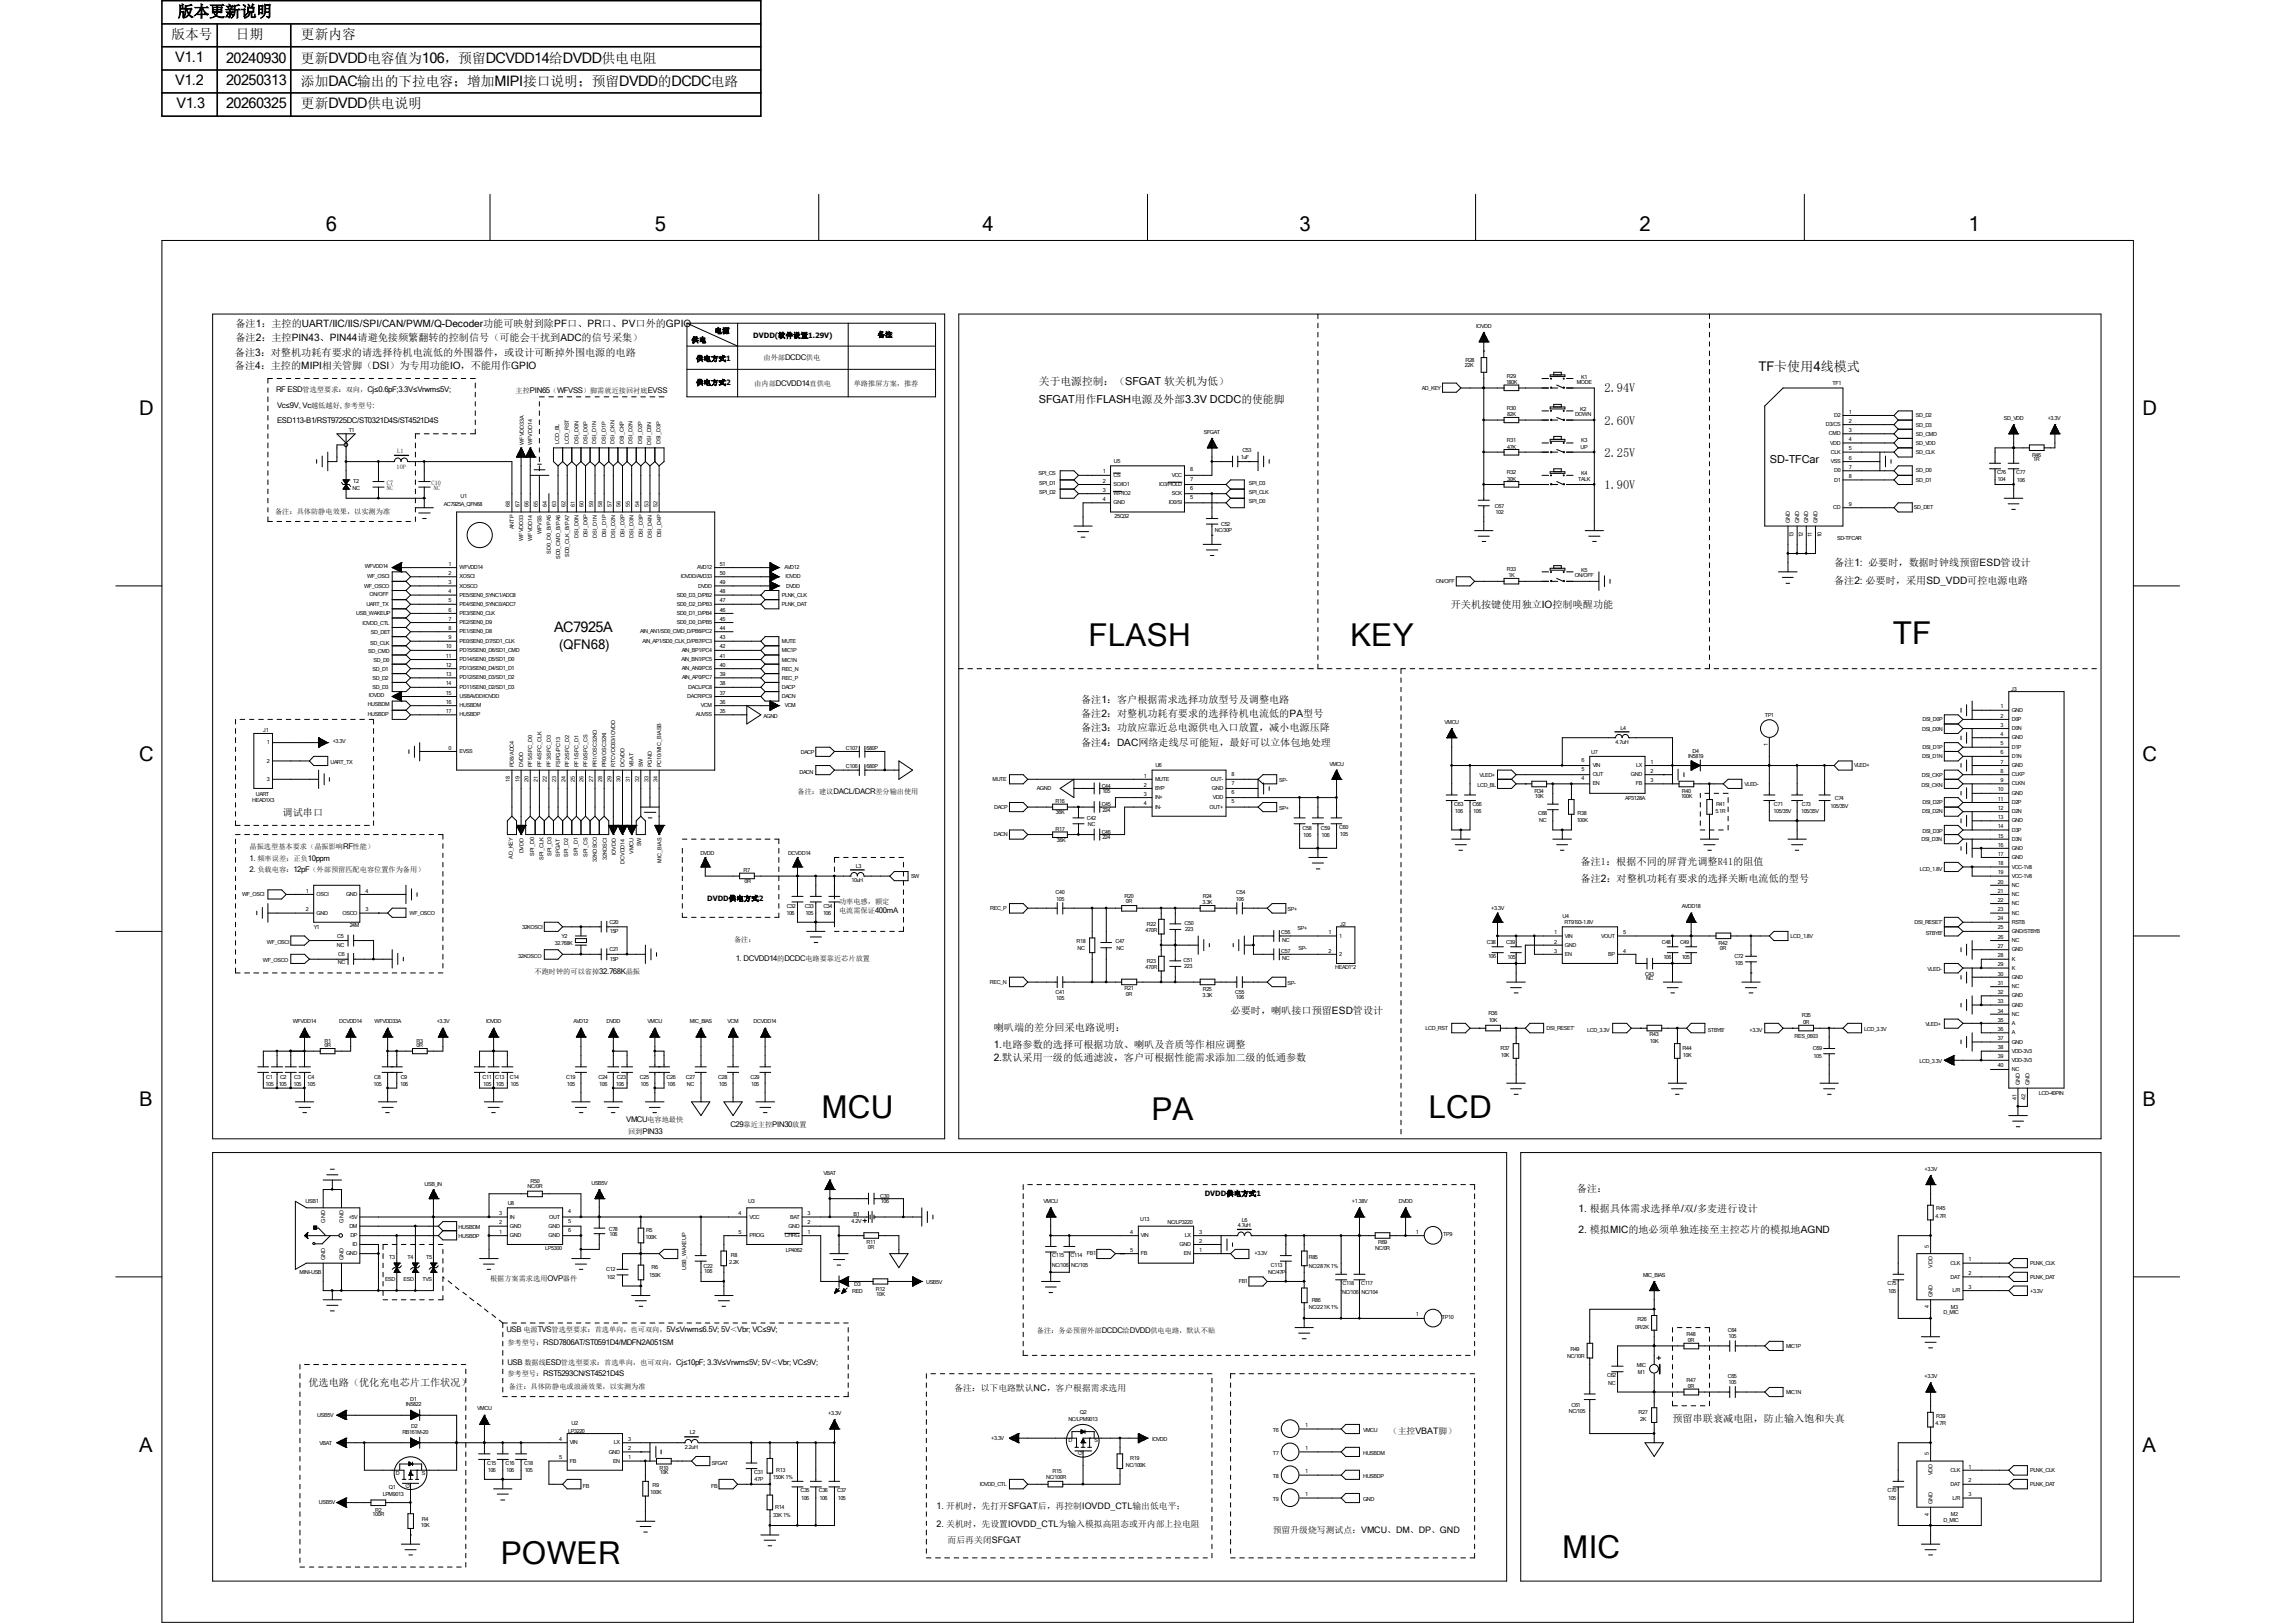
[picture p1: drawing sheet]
<svg xmlns="http://www.w3.org/2000/svg" width="297mm" height="210mm" viewBox="0 0 297 210" stroke-linecap="round" stroke-linejoin="round" font-family="sans-serif">
<defs><g id="words">
<g font-size="4.1">
<text x="140.9" y="83.6">FLASH</text>
<text x="174.8" y="83.6">KEY</text>
<text x="245" y="83.3">TF</text>
<text x="106.3" y="144.6">MCU</text>
<text x="149" y="144.9">PA</text>
<text x="184.9" y="144.7">LCD</text>
<text x="64.8" y="202.4">POWER</text>
<text x="202.2" y="201.6">MIC</text>
</g>
<g font-size="2.6">
<text x="42.2" y="29.9">6</text>
<text x="84.8" y="29.9">5</text>
<text x="127.2" y="29.9">4</text>
<text x="168.2" y="29.9">3</text>
<text x="212.2" y="29.9">2</text>
<text x="254.7" y="29.9">1</text>
<text x="18" y="53.8">D</text>
<text x="277.3" y="53.8">D</text>
<text x="18" y="98.5">C</text>
<text x="277.3" y="98.5">C</text>
<text x="18" y="143.2">B</text>
<text x="277.3" y="143.2">B</text>
<text x="18" y="187.9">A</text>
<text x="277.3" y="187.9">A</text>
</g>
<text font-size="2" x="23" y="2.2">版本更新说明</text>
<g font-size="1.9">
<text x="22.7" y="8">V1.1</text>
<text x="22.7" y="11">V1.2</text>
<text x="29.3" y="11">20250313</text>
<text x="29.3" y="8.1">20240930</text>
<text x="22.9" y="14">V1.3</text>
<text x="29.3" y="14">20260325</text>
<text x="71.7" y="81.7">AC7925A</text>
</g>
<g font-size="1.8">
<text x="22.2" y="5">版本号</text>
<text x="30.5" y="5">日期</text>
<text x="38.9" y="5">更新内容</text>
<text x="38.9" y="8.1">更新DVDD电容值为106，预留DCVDD14给DVDD供电电阻</text>
<text x="38.9" y="11.1">添加DAC输出的下拉电容；增加MIPI接口说明；预留DVDD的DCDC电路</text>
<text x="38.9" y="14">更新DVDD供电说明</text>
</g>
<g font-size="1.7">
<text x="227.6" y="48">TF卡使用4线模式</text>
<text x="72.3" y="84">(QFN68)</text>
</g>
<g font-size="1.6">
<text x="207.6" y="50.8">2.94V</text>
<text x="207.6" y="54.9">2.60V</text>
<text x="207.6" y="59.1">2.25V</text>
<text x="207.6" y="63.3">1.90V</text>
</g>
<g font-size="1.4">
<text x="134.5" y="52.2">SFGAT用作FLASH电源及外部3.3V DCDC的使能脚</text>
<text x="134.5" y="49.8">关于电源控制：（SFGAT 软关机为低）</text>
<text x="229.1" y="59.9">SD-TFCar</text>
</g>
<g font-size="1.3">
<text x="30.4" y="46">备注3：对整机功耗有要求的请选择待机电流低的外围器件，或设计可断掉外围电源的电路</text>
<text x="30.4" y="47.8">备注4：主控的MIPI相关管脚（DSI）为专用功能IO，不能用作GPIO</text>
<text x="30.5" y="42.3">备注1：主控的UART/IIC/IIS/SPI/CAN/PWM/Q-Decoder功能可映射到除PF口、PR口、PV口外的GPIO</text>
<text x="30.5" y="44.1">备注2：主控PIN43、PIN44请避免接频繁翻转的控制信号（可能会干扰到ADC的信号采集）</text>
<text x="237.4" y="73.2">备注1: 必要时，数据时钟线预留ESD管设计</text>
<text x="237.4" y="75.6">备注2: 必要时，采用SD_VDD可控电源电路</text>
<text x="187.7" y="78.7">开关机按键使用独立IO控制唤醒功能</text>
<text x="139.9" y="92.8">备注2：对整机功耗有要求的选择待机电流低的PA型号</text>
<text x="139.9" y="94.5">备注3：功放应靠近总电源供电入口放置，减小电源压降</text>
<text x="139.9" y="91">备注1：客户根据需求选择功放型号及调整电路</text>
<text x="139.9" y="96.6">备注4：DAC网络走线尽可能短，最好可以立体包地处理</text>
<text x="36.6" y="105.6">调试串口</text>
<text x="204.6" y="111.9">备注1：根据不同的屏背光调整R41的阻值</text>
<text x="204.6" y="114.1">备注2：对整机功耗有要求的选择关断电流低的型号</text>
<text x="159.3" y="131.2">必要时，喇叭接口预留ESD管设计</text>
<text x="128.6" y="133.4">喇叭端的差分回采电路说明：</text>
<text x="128.6" y="135.6">1.电路参数的选择可根据功放、喇叭及音质等作相应调整</text>
<text x="128.6" y="137.3">2.默认采用一级的低通滤波，客户可根据性能需求添加二级的低通参数</text>
<text x="204.1" y="154.3">备注：</text>
<text x="204.3" y="156.9">1. 根据具体需求选择单/双/多麦进行设计</text>
<text x="204.3" y="159.5">2. 模拟MIC的地必须单独连接至主控芯片的模拟地AGND</text>
<text x="39.9" y="179.3">优选电路（优化充电芯片工作状况）</text>
<text x="216.5" y="184.1">预留串联衰减电阻，防止输入饱和失真</text>
</g>
<g font-size="1.2">
<text x="121.2" y="195.3">1. 开机时，先打开SFGAT后，再控制IOVDD_CTL输出低电平；</text>
<text x="121.2" y="197.7">2. 关机时，先设置IOVDD_CTL为输入模拟高阻态或开内部上拉电阻</text>
</g>
<g font-size="1.1">
<text x="123.5" y="180">备注：以下电路默认NC，客户根据需求选用</text>
<text x="179.7" y="185.5">（主控VBAT脚）</text>
<text x="122.6" y="199.7">而后再关闭SFGAT</text>
<text x="164.7" y="198.4">预留升级烧写测试点：VMCU、DM、DP、GND</text>
</g>
<g font-size="1">
<text x="35.7" y="50.8">RF ESD管选型要求：双向，Cj≤0.6pF;3.3V≤Vrwm≤5V;</text>
<text x="35.9" y="52.8">Vc≤9V, Vc越低越好, 参考型号:</text>
<text x="35.9" y="54.7">ESD113-B1/RST9725DC/ST0321D4S/ST4521D4S</text>
<text x="32.3" y="111.4">1. 频率误差：正负10ppm</text>
<text x="32.3" y="112.9">2. 负载电容：12pF（外部预留匹配电容位置作为备用）</text>
<text x="95.2" y="124.3">1. DCVDD14的DCDC电路要靠近芯片放置</text>
<text x="81" y="145.2">VMCU电容地最快</text>
<text x="94.5" y="145.9">C29靠近主控PIN30放置</text>
<text x="65.5" y="172.4">USB 电源TVS管选型要求：首选单向，也可双向，5V≤Vrwm≤6.5V; 5V＜Vbr; VC≤9V;</text>
<text x="65.7" y="176.6">USB 数据线ESD管选型要求：首选单向，也可双向，Cj≤10pF; 3.3V≤Vrwm≤5V; 5V＜Vbr; VC≤9V;</text>
</g>
<g font-size=".9">
<text x="89.5" y="44.3">供电</text>
<text x="90.1" y="46.7">供电方式1</text>
<text x="92.5" y="43.1">电源</text>
<text x="97.5" y="43.7">DVDD(软件设置1.29V)</text>
<text x="98.8" y="46.6">由外部DCDC供电</text>
<text x="113.6" y="43.6">备注</text>
<text x="66.7" y="50.9">主控PIN65（WFVSS）脚需就近接回衬底EVSS</text>
<text x="90.1" y="49.8">供电方式2</text>
<text x="97.6" y="49.9">由内部DCVDD14直供电</text>
<text x="110.5" y="49.9">单路推屏方案，推荐</text>
<text x="35.6" y="66.5">备注：具体防静电效果，以实测为准</text>
<text x="103.2" y="102.7">备注：建议DACL/DACR差分输出使用</text>
<text x="32.3" y="109.9">晶振选型基本要求（晶振影响RF性能）</text>
<text x="91.5" y="116.6">DVDD供电方式2</text>
<text x="108.6" y="117">功率电感，额定</text>
<text x="108.6" y="118.2">电流需保证400mA</text>
<text x="95" y="121.9">备注：</text>
<text x="69.2" y="126.1">不跑时钟的可以省掉32.768K晶振</text>
<text x="81.3" y="146.7">回到PIN33</text>
<text x="155.9" y="154.8">DVDD供电方式1</text>
<text x="63.4" y="165.8">根据方案需求选用OVP器件</text>
<text x="134.2" y="172.5">备注：务必预留外部DCDC给DVDD供电电路，默认不贴</text>
<text x="65.7" y="174">参考型号：RSD7806AT/ST0591D4/MDFN2A051SM</text>
<text x="65.7" y="178.1">参考型号：RST5293CN/ST4521D4S</text>
<text x="65.9" y="179.7">备注：具体防静电或浪涌效果，以实测为准</text>
</g>
<g font-size=".8">
<text x="51.4" y="58.6">L1</text>
<text x="50.1" y="62.8">C7</text>
<text x="50.1" y="63.4">NC</text>
<text x="51.3" y="60.7">10P</text>
<text x="55.8" y="62.8">C10</text>
<text x="56.1" y="63.4">NC</text>
</g>
<g font-size=".7">
<text x="189.6" y="47.5">22K</text>
<text x="189.7" y="46.8">R28</text>
<text x="191.1" y="42.4">IOVDD</text>
<text x="184" y="50.4">AD_KEY</text>
<text x="194.9" y="49.7">180K</text>
<text x="195" y="48.9">R29</text>
<text x="195" y="53">R30</text>
<text x="195.1" y="53.9">82K</text>
<text x="203.8" y="53.8">DOWN</text>
<text x="204" y="49.7">MODE</text>
<text x="204.5" y="53.2">K2</text>
<text x="204.6" y="49">K1</text>
<text x="237.2" y="49.8">TF1</text>
<text x="237.4" y="54">D2</text>
<text x="239.3" y="53.5">1</text>
<text x="45.1" y="55.9">T1</text>
<text x="67.8" y="57.6" transform="rotate(-90 67.8 57.6)">WFVDD33A</text>
<text x="68.9" y="57.6" transform="rotate(-90 68.9 57.6)">WFVDD14</text>
<text x="72.4" y="57.4" transform="rotate(-90 72.4 57.4)">LCD_BL</text>
<text x="73.6" y="57.4" transform="rotate(-90 73.6 57.4)">LCD_RST</text>
<text x="74.8" y="57.4" transform="rotate(-90 74.8 57.4)">DSI_D0N</text>
<text x="76" y="57.4" transform="rotate(-90 76 57.4)">DSI_D0P</text>
<text x="77.1" y="57.4" transform="rotate(-90 77.1 57.4)">DSI_D1N</text>
<text x="78.4" y="57.4" transform="rotate(-90 78.4 57.4)">DSI_D1P</text>
<text x="79.5" y="57.4" transform="rotate(-90 79.5 57.4)">DSI_CKN</text>
<text x="80.7" y="57.5" transform="rotate(-90 80.7 57.5)">DSI_CKP</text>
<text x="81.9" y="57.4" transform="rotate(-90 81.9 57.4)">DSI_D2N</text>
<text x="83.1" y="57.5" transform="rotate(-90 83.1 57.5)">DSI_D2P</text>
<text x="84.3" y="57.5" transform="rotate(-90 84.3 57.5)">DSI_D3N</text>
<text x="85.5" y="57.5" transform="rotate(-90 85.5 57.5)">DSI_D3P</text>
<text x="144.1" y="59.9">U5</text>
<text x="155.8" y="56.1">SFGAT</text>
<text x="160.6" y="59.4">1uF</text>
<text x="160.8" y="58.5">C53</text>
<text x="195" y="57.2">R31</text>
<text x="195.1" y="58">47K</text>
<text x="204.6" y="58">UP</text>
<text x="204.6" y="57.2">K3</text>
<text x="236.3" y="55.2">D3/CS</text>
<text x="236.7" y="56.3">CMD</text>
<text x="236.9" y="57.5">VDD</text>
<text x="236.9" y="58.7">CLK</text>
<text x="236.9" y="59.9">VSS</text>
<text x="239.3" y="54.7">2</text>
<text x="239.3" y="55.9">3</text>
<text x="239.3" y="57.1">4</text>
<text x="239.3" y="58.3">5</text>
<text x="239.3" y="59.5">6</text>
<text x="247.9" y="56.4">SD_CMD</text>
<text x="247.9" y="57.6">SD_VDD</text>
<text x="247.9" y="58.8">SD_CLK</text>
<text x="247.9" y="55.2">SD_D3</text>
<text x="247.9" y="54">SD_D2</text>
<text x="259.3" y="54.4">SD_VDD</text>
<text x="263" y="59.1">R46</text>
<text x="263.1" y="59.7">1R</text>
<text x="265" y="54.4">+3.3V</text>
<text x="45.6" y="63.4">NC</text>
<text x="45.7" y="62.4">T2</text>
<text x="57.4" y="65.4">AC7925A_QFN68</text>
<text x="59.6" y="64.5">U1</text>
<text x="66" y="65.6" transform="rotate(-90 66 65.6)">68</text>
<text x="67.2" y="65.6" transform="rotate(-90 67.2 65.6)">67</text>
<text x="68.4" y="65.6" transform="rotate(-90 68.4 65.6)">66</text>
<text x="69.6" y="65.6" transform="rotate(-90 69.6 65.6)">65</text>
<text x="70.8" y="65.6" transform="rotate(-90 70.8 65.6)">64</text>
<text x="72" y="65.6" transform="rotate(-90 72 65.6)">63</text>
<text x="73.2" y="65.6" transform="rotate(-90 73.2 65.6)">62</text>
<text x="74.4" y="65.6" transform="rotate(-90 74.4 65.6)">61</text>
<text x="75.5" y="65.6" transform="rotate(-90 75.5 65.6)">60</text>
<text x="76.8" y="65.6" transform="rotate(-90 76.8 65.6)">59</text>
<text x="77.9" y="65.6" transform="rotate(-90 77.9 65.6)">58</text>
<text x="79.1" y="65.6" transform="rotate(-90 79.1 65.6)">57</text>
<text x="80.3" y="65.6" transform="rotate(-90 80.3 65.6)">56</text>
<text x="81.5" y="65.6" transform="rotate(-90 81.5 65.6)">55</text>
<text x="82.7" y="65.6" transform="rotate(-90 82.7 65.6)">54</text>
<text x="83.9" y="65.6" transform="rotate(-90 83.9 65.6)">53</text>
<text x="85.1" y="65.6" transform="rotate(-90 85.1 65.6)">52</text>
<text x="134.4" y="61.5">SPI_CS</text>
<text x="134.5" y="62.7">SPI_D1</text>
<text x="134.5" y="63.9">SPI_D2</text>
<text x="142.7" y="61.3">1</text>
<text x="142.7" y="62.4">2</text>
<text x="142.7" y="63.7">3</text>
<text x="142.7" y="64.9">4</text>
<text x="144.1" y="61.7">CS</text>
<text x="144.1" y="62.9">SO/IO1</text>
<text x="144.1" y="64.1">WP/IO2</text>
<text x="144.1" y="65.3">GND</text>
<text x="150" y="62.9">IO3/HOLD</text>
<text x="151.3" y="65.3">IO0/SI</text>
<text x="151.6" y="64.1">SCK</text>
<text x="151.6" y="61.7">VCC</text>
<text x="154" y="64.6">5</text>
<text x="154" y="63.4">6</text>
<text x="154" y="62.2">7</text>
<text x="154" y="61">8</text>
<text x="161.6" y="63.9">SPI_CLK</text>
<text x="161.6" y="65.1">SPI_D0</text>
<text x="161.6" y="62.7">SPI_D3</text>
<text x="193.5" y="65.7">C67</text>
<text x="195" y="61.4">R32</text>
<text x="195.1" y="62.2">30K</text>
<text x="204.3" y="62.2">TALK</text>
<text x="204.6" y="61.5">K4</text>
<text x="237.2" y="65.9">CD</text>
<text x="237.4" y="61.1">D0</text>
<text x="237.4" y="62.3">D1</text>
<text x="239.3" y="60.7">7</text>
<text x="239.3" y="61.8">8</text>
<text x="239.3" y="65.4">9</text>
<text x="247.7" y="65.9">SD_DET</text>
<text x="247.9" y="61.1">SD_D0</text>
<text x="247.9" y="62.3">SD_D1</text>
<text x="258.4" y="61.4">C76</text>
<text x="258.5" y="62.2">104</text>
<text x="260.9" y="61.4">C77</text>
<text x="261" y="62.3">106</text>
<text x="66.5" y="68.5" transform="rotate(-90 66.5 68.5)">ANTP</text>
<text x="67.7" y="70" transform="rotate(-90 67.7 70)">WFVDD33</text>
<text x="68.9" y="70" transform="rotate(-90 68.9 70)">WFVDD14</text>
<text x="70.1" y="69.1" transform="rotate(-90 70.1 69.1)">WFVSS</text>
<text x="71.3" y="71.6" transform="rotate(-90 71.3 71.6)">SD0_D0_B/PA5</text>
<text x="74.8" y="69.6" transform="rotate(-90 74.8 69.6)">DSI_D0N</text>
<text x="76" y="69.6" transform="rotate(-90 76 69.6)">DSI_D0P</text>
<text x="77.3" y="69.6" transform="rotate(-90 77.3 69.6)">DSI_D1N</text>
<text x="78.4" y="69.6" transform="rotate(-90 78.4 69.6)">DSI_D1P</text>
<text x="79.6" y="69.6" transform="rotate(-90 79.6 69.6)">DSI_D2N</text>
<text x="80.8" y="69.6" transform="rotate(-90 80.8 69.6)">DSI_D2P</text>
<text x="82" y="69.6" transform="rotate(-90 82 69.6)">DSI_D3N</text>
<text x="83.2" y="69.6" transform="rotate(-90 83.2 69.6)">DSI_D3P</text>
<text x="84.4" y="69.6" transform="rotate(-90 84.4 69.6)">DSI_D4N</text>
<text x="85.6" y="69.6" transform="rotate(-90 85.6 69.6)">DSI_D4P</text>
<text x="144.2" y="67">25Q32</text>
<text x="157.2" y="68.9">NC/30P</text>
<text x="158" y="68.1">C52</text>
<text x="193.5" y="66.5">102</text>
<text x="231.7" y="67.7" transform="rotate(-90 231.7 67.7)">GND</text>
<text x="232.1" y="69.6" transform="rotate(-90 232.1 69.6)">13</text>
<text x="232.8" y="67.7" transform="rotate(-90 232.8 67.7)">GND</text>
<text x="233.3" y="69.6" transform="rotate(-90 233.3 69.6)">12</text>
<text x="234" y="67.7" transform="rotate(-90 234 67.7)">GND</text>
<text x="234.5" y="69.6" transform="rotate(-90 234.5 69.6)">11</text>
<text x="235.2" y="67.7" transform="rotate(-90 235.2 67.7)">GND</text>
<text x="235.7" y="69.6" transform="rotate(-90 235.7 69.6)">10</text>
<text x="237.7" y="69.8">SD-TFCAR</text>
<text x="47.1" y="76">WF_OSCO</text>
<text x="47.2" y="73.5">WFVDD14</text>
<text x="47.5" y="74.8">WF_OSCI</text>
<text x="47.8" y="77.1">ON/OFF</text>
<text x="58" y="73.2">1</text>
<text x="58" y="74.4">2</text>
<text x="58" y="75.6">3</text>
<text x="58" y="76.8">4</text>
<text x="58" y="77.9">5</text>
<text x="59.5" y="73.7">WFVDD14</text>
<text x="59.5" y="74.8">XOSCI</text>
<text x="59.5" y="76">XOSCO</text>
<text x="59.5" y="77.2">PE5/SEN0_SYNC1/ADC8</text>
<text x="72.5" y="72.3" transform="rotate(-90 72.5 72.3)">SD0_CMD_B/PA6</text>
<text x="73.7" y="72.1" transform="rotate(-90 73.7 72.1)">SD0_CLK_B/PA7</text>
<text x="87.6" y="77.2">SD0_D3_D/PB2</text>
<text x="88.1" y="74.8">IOVDD/AVD33</text>
<text x="90.2" y="73.7">AVD12</text>
<text x="90.3" y="76">DVDD</text>
<text x="93.2" y="77.9">47</text>
<text x="93.2" y="76.8">48</text>
<text x="93.2" y="75.6">49</text>
<text x="93.2" y="74.4">50</text>
<text x="93.2" y="73.2">51</text>
<text x="101.2" y="77.2">PLNK_CLK</text>
<text x="101.5" y="73.7">AVD12</text>
<text x="101.6" y="74.8">IOVDD</text>
<text x="101.7" y="76">DVDD</text>
<text x="185.8" y="75.5">ON/OFF</text>
<text x="195" y="73.9">R33</text>
<text x="195.2" y="74.7">1K</text>
<text x="203.8" y="74.7">ON/OFF</text>
<text x="204.6" y="74">K5</text>
<text x="46.1" y="79.6">USB_WAKEUP</text>
<text x="46.9" y="80.8">IOVDD_CTL</text>
<text x="47.4" y="78.4">UART_TX</text>
<text x="47.9" y="83.4">SD_CLK</text>
<text x="48" y="82">SD_DET</text>
<text x="57.7" y="83.9">10</text>
<text x="58" y="79.2">6</text>
<text x="58" y="80.3">7</text>
<text x="58" y="81.5">8</text>
<text x="58" y="82.7">9</text>
<text x="59.5" y="78.4">PE4/SEN0_SYNC0/ADC7</text>
<text x="59.5" y="79.6">PE3/SEN0_CLK</text>
<text x="59.5" y="80.8">PE2/SEN0_D9</text>
<text x="59.5" y="82">PE1/SEN0_D8</text>
<text x="59.5" y="83.2">PE0/SEN0_D7/SD1_CLK</text>
<text x="82.8" y="82">AIN_AN1/SD0_CMD_D/PB6/PC2</text>
<text x="83.1" y="83.2">AIN_AP1/SD0_CLK_D/PB7/PC3</text>
<text x="87.6" y="80.8">SD0_D0_D/PB5</text>
<text x="87.6" y="79.6">SD0_D1_D/PB4</text>
<text x="87.6" y="78.4">SD0_D2_D/PB3</text>
<text x="93.2" y="83.9">42</text>
<text x="93.2" y="82.7">43</text>
<text x="93.2" y="81.5">44</text>
<text x="93.2" y="80.3">45</text>
<text x="93.2" y="79.2">46</text>
<text x="101.2" y="83.2">MUTE</text>
<text x="101.2" y="78.4">PLNK_DAT</text>
<text x="47.7" y="84.5">SD_CMD</text>
<text x="48.2" y="86.8">SD_D1</text>
<text x="48.2" y="88">SD_D2</text>
<text x="48.2" y="89.2">SD_D3</text>
<text x="48.3" y="85.6">SD_D0</text>
<text x="57.7" y="85.1">11</text>
<text x="57.7" y="86.3">12</text>
<text x="57.7" y="87.5">13</text>
<text x="57.7" y="88.7">14</text>
<text x="57.7" y="89.9">15</text>
<text x="59.5" y="84.4">PD15/SEN0_D6/SD1_CMD</text>
<text x="59.5" y="85.6">PD14/SEN0_D5/SD1_D0</text>
<text x="59.5" y="86.7">PD13/SEN0_D4/SD1_D1</text>
<text x="59.5" y="87.9">PD12/SEN0_D3/SD1_D2</text>
<text x="59.5" y="89.2">PD11/SEN0_D2/SD1_D3</text>
<text x="88.2" y="85.6">AIN_BN1/PC5</text>
<text x="88.2" y="86.7">AIN_AN0/PC6</text>
<text x="88.2" y="84.4">AIN_BP1/PC4</text>
<text x="88.3" y="87.9">AIN_AP0/PC7</text>
<text x="89.1" y="89.2">DACL/PC8</text>
<text x="93.2" y="89.9">37</text>
<text x="93.2" y="88.7">38</text>
<text x="93.2" y="87.5">39</text>
<text x="93.2" y="86.3">40</text>
<text x="93.2" y="85.1">41</text>
<text x="101.2" y="89.2">DACP</text>
<text x="101.2" y="85.6">MIC1N</text>
<text x="101.2" y="84.4">MIC1P</text>
<text x="101.2" y="88">REC_P</text>
<text x="101.2" y="86.8">REC_N</text>
<text x="260.3" y="89.4">J3</text>
<text x="34.1" y="94.8">J1</text>
<text x="47.6" y="91.3">HUSBDM</text>
<text x="47.6" y="92.6">HUSBDP</text>
<text x="47.8" y="90.2">IOVDD</text>
<text x="57.7" y="91.1">16</text>
<text x="57.7" y="92.2">17</text>
<text x="59.5" y="90.3">USBAVDD/IOVDD</text>
<text x="59.5" y="91.5">HUSBDM</text>
<text x="59.5" y="92.7">HUSBDP</text>
<text x="88.9" y="90.3">DACR/PC9</text>
<text x="90" y="92.7">AUVSS</text>
<text x="90.7" y="91.5">VCM</text>
<text x="93.2" y="92.2">35</text>
<text x="93.2" y="91.1">36</text>
<text x="98.8" y="92.9">AGND</text>
<text x="101.2" y="90.3">DACN</text>
<text x="101.6" y="91.5">VCM</text>
<text x="186.9" y="93.7">VMCU</text>
<text x="209.7" y="94.4">L4</text>
<text x="228.4" y="92.8">TP1</text>
<text x="248.8" y="94.5">DSI_D0N</text>
<text x="248.8" y="93.3">DSI_D0P</text>
<text x="258.9" y="91.7">1</text>
<text x="258.9" y="92.9">2</text>
<text x="258.9" y="94.1">3</text>
<text x="258.9" y="95.2">4</text>
<text x="260.3" y="92.1">GND</text>
<text x="260.3" y="93.3">D0P</text>
<text x="260.3" y="94.5">D0N</text>
<text x="260.3" y="95.7">GND</text>
<text x="34.5" y="96.3">1</text>
<text x="34.5" y="98.7">2</text>
<text x="34.5" y="101">3</text>
<text x="42.8" y="98.8">UART_TX</text>
<text x="43.1" y="96.2">+3.3V</text>
<text x="58" y="97">0</text>
<text x="59.5" y="97.5">EVSS</text>
<text x="66" y="101.1" transform="rotate(-90 66 101.1)">18</text>
<text x="66.5" y="99.3" transform="rotate(-90 66.5 99.3)">PD8/ADC4</text>
<text x="67.2" y="101.1" transform="rotate(-90 67.2 101.1)">19</text>
<text x="67.7" y="99.3" transform="rotate(-90 67.7 99.3)">DVDD</text>
<text x="68.4" y="101.1" transform="rotate(-90 68.4 101.1)">20</text>
<text x="68.9" y="99.3" transform="rotate(-90 68.9 99.3)">PF5/SFC_D0</text>
<text x="69.6" y="101.1" transform="rotate(-90 69.6 101.1)">21</text>
<text x="70.1" y="99.3" transform="rotate(-90 70.1 99.3)">PF4/SFC_CLK</text>
<text x="70.8" y="101.1" transform="rotate(-90 70.8 101.1)">22</text>
<text x="71.3" y="99.3" transform="rotate(-90 71.3 99.3)">PF3/SFC_D3</text>
<text x="72" y="101.1" transform="rotate(-90 72 101.1)">23</text>
<text x="72.5" y="99.3" transform="rotate(-90 72.5 99.3)">FSPG/PC13</text>
<text x="73.2" y="101.1" transform="rotate(-90 73.2 101.1)">24</text>
<text x="73.7" y="99.3" transform="rotate(-90 73.7 99.3)">PF2/SFC_D2</text>
<text x="74.4" y="101.1" transform="rotate(-90 74.4 101.1)">25</text>
<text x="74.8" y="99.3" transform="rotate(-90 74.8 99.3)">PF1/SFC_D1</text>
<text x="75.5" y="101.1" transform="rotate(-90 75.5 101.1)">26</text>
<text x="76" y="99.3" transform="rotate(-90 76 99.3)">PF0/SFC_CS</text>
<text x="76.8" y="101.1" transform="rotate(-90 76.8 101.1)">27</text>
<text x="77.3" y="99.3" transform="rotate(-90 77.3 99.3)">PR1/OSC32KO</text>
<text x="77.9" y="101.1" transform="rotate(-90 77.9 101.1)">28</text>
<text x="78.4" y="99.3" transform="rotate(-90 78.4 99.3)">PR0/OSC32KI</text>
<text x="79.1" y="101.1" transform="rotate(-90 79.1 101.1)">29</text>
<text x="79.6" y="99.3" transform="rotate(-90 79.6 99.3)">RTCVDD33/IOVDD</text>
<text x="80.3" y="101.1" transform="rotate(-90 80.3 101.1)">30</text>
<text x="80.8" y="99.3" transform="rotate(-90 80.8 99.3)">DCVDD</text>
<text x="81.5" y="101.1" transform="rotate(-90 81.5 101.1)">31</text>
<text x="82" y="99.3" transform="rotate(-90 82 99.3)">VBAT</text>
<text x="82.7" y="101.1" transform="rotate(-90 82.7 101.1)">32</text>
<text x="83.2" y="99.3" transform="rotate(-90 83.2 99.3)">SW</text>
<text x="83.9" y="101.1" transform="rotate(-90 83.9 101.1)">33</text>
<text x="84.4" y="99.3" transform="rotate(-90 84.4 99.3)">PGND</text>
<text x="85.1" y="101.1" transform="rotate(-90 85.1 101.1)">34</text>
<text x="85.6" y="99.3" transform="rotate(-90 85.6 99.3)">PC10/MIC_BIASB</text>
<text x="103.5" y="100.1">DACN</text>
<text x="103.6" y="97.6">DACP</text>
<text x="109.5" y="99.4">C106</text>
<text x="109.5" y="97">C107</text>
<text x="112.1" y="99.4">680P</text>
<text x="112.1" y="97">680P</text>
<text x="128.4" y="101">MUTE</text>
<text x="142.6" y="101.9">C44</text>
<text x="148" y="100.6">1</text>
<text x="148" y="101.8">2</text>
<text x="149.5" y="101">MUTE</text>
<text x="149.5" y="99.3">U6</text>
<text x="156.7" y="101">OUT-</text>
<text x="159.4" y="101.6">7</text>
<text x="159.4" y="100.4">8</text>
<text x="165.6" y="101.2">SP-</text>
<text x="172" y="99.1">VMCU</text>
<text x="191.2" y="101.8">LCD_BL</text>
<text x="191.5" y="100.5">VLED+</text>
<text x="204.7" y="101">4</text>
<text x="204.7" y="99.7">5</text>
<text x="204.7" y="98.6">6</text>
<text x="205.9" y="97.6">U7</text>
<text x="206.1" y="101.6">EN</text>
<text x="206.1" y="100.5">OUT</text>
<text x="206.1" y="99.3">VIN</text>
<text x="209.1" y="96.3">4.7uH</text>
<text x="211.1" y="100.5">GND</text>
<text x="211.7" y="101.6">FB</text>
<text x="211.8" y="99.3">LX</text>
<text x="213.6" y="98.8">1</text>
<text x="213.6" y="100">2</text>
<text x="213.6" y="101.2">3</text>
<text x="218.5" y="98.1">IN5819</text>
<text x="219" y="97.5">D4</text>
<text x="225.8" y="101.7">VLED-</text>
<text x="228.8" y="96.6" transform="rotate(-90 228.8 96.6)">1</text>
<text x="239.9" y="99.3">VLED+</text>
<text x="248.7" y="101.8">DSI_CKN</text>
<text x="248.7" y="100.5">DSI_CKP</text>
<text x="248.8" y="98.1">DSI_D1N</text>
<text x="248.8" y="96.9">DSI_D1P</text>
<text x="258.9" y="96.4">5</text>
<text x="258.9" y="97.6">6</text>
<text x="258.9" y="98.8">7</text>
<text x="258.9" y="100">8</text>
<text x="258.9" y="101.2">9</text>
<text x="260.3" y="96.9">D1P</text>
<text x="260.3" y="98.1">D1N</text>
<text x="260.3" y="99.3">GND</text>
<text x="260.3" y="100.5">CLKP</text>
<text x="260.3" y="101.6">CLKN</text>
<text x="32.6" y="103.8">HEAD1X3</text>
<text x="33.1" y="103">UART</text>
<text x="128.7" y="104.6">DACP</text>
<text x="134.2" y="102.3">AGND</text>
<text x="136.6" y="107.5">R17</text>
<text x="136.6" y="103.9">R16</text>
<text x="136.7" y="105.4">36K</text>
<text x="140.7" y="106.1">C42</text>
<text x="140.8" y="106.9">NC</text>
<text x="142.6" y="107.9">C46</text>
<text x="142.6" y="104.3">C45</text>
<text x="142.7" y="102.6">105</text>
<text x="142.7" y="105">224</text>
<text x="148" y="103">3</text>
<text x="148" y="104.2">4</text>
<text x="149.5" y="102.2">BYP</text>
<text x="149.5" y="103.4">IN+</text>
<text x="149.5" y="104.6">IN-</text>
<text x="156.5" y="104.6">OUT+</text>
<text x="156.8" y="102.2">GND</text>
<text x="157" y="103.4">VDD</text>
<text x="159.4" y="103.9">5</text>
<text x="159.4" y="102.7">6</text>
<text x="165.6" y="104.8">SP+</text>
<text x="168.6" y="107.4">C58</text>
<text x="170.9" y="107.4">C59</text>
<text x="173.3" y="107.3">C60</text>
<text x="188.2" y="104.3">C63</text>
<text x="188.3" y="105.2">106</text>
<text x="190.6" y="104.3">C66</text>
<text x="190.7" y="105.2">106</text>
<text x="198.6" y="102.7">R34</text>
<text x="198.6" y="103.2">10K</text>
<text x="199.1" y="105.5">C68</text>
<text x="199.2" y="106.3">NC</text>
<text x="204" y="106.3">100K</text>
<text x="204.2" y="105.5">R38</text>
<text x="210.3" y="103.5">AP3128A</text>
<text x="217.6" y="103.2">100K</text>
<text x="217.7" y="102.7">R40</text>
<text x="222" y="105.2">5.1R</text>
<text x="222.1" y="104.3">R41</text>
<text x="229.5" y="105.2">105/35V</text>
<text x="229.6" y="104.3">C71</text>
<text x="233.1" y="105.2">105/35V</text>
<text x="233.2" y="104.3">C73</text>
<text x="236.9" y="104.6">105/35V</text>
<text x="237.4" y="103.5">C74</text>
<text x="248.8" y="105.2">DSI_D2N</text>
<text x="248.8" y="104.1">DSI_D2P</text>
<text x="248.8" y="107.7">DSI_D3P</text>
<text x="258.6" y="102.4">10</text>
<text x="258.6" y="103.6">11</text>
<text x="258.6" y="104.8">12</text>
<text x="258.6" y="106">13</text>
<text x="258.6" y="107.1">14</text>
<text x="260.3" y="102.9">GND</text>
<text x="260.3" y="104.1">D2P</text>
<text x="260.3" y="105.2">D2N</text>
<text x="260.3" y="106.4">GND</text>
<text x="260.3" y="107.6">D3P</text>
<text x="66.4" y="111.1" transform="rotate(-90 66.4 111.1)">AD_KEY</text>
<text x="67.7" y="110.4" transform="rotate(-90 67.7 110.4)">DVDD</text>
<text x="69.1" y="110.8" transform="rotate(-90 69.1 110.8)">SPI_D0</text>
<text x="70.3" y="111.2" transform="rotate(-90 70.3 111.2)">SPI_CLK</text>
<text x="71.4" y="110.8" transform="rotate(-90 71.4 110.8)">SPI_D3</text>
<text x="72.4" y="110.9" transform="rotate(-90 72.4 110.9)">SFGAT</text>
<text x="73.5" y="110.9" transform="rotate(-90 73.5 110.9)">SPI_D2</text>
<text x="74.8" y="110.8" transform="rotate(-90 74.8 110.8)">SPI_D1</text>
<text x="76" y="110.9" transform="rotate(-90 76 110.9)">SPI_CS</text>
<text x="77.2" y="111.5" transform="rotate(-90 77.2 111.5)">32KOSCO</text>
<text x="78.5" y="111.3" transform="rotate(-90 78.5 111.3)">32KOSCI</text>
<text x="79.7" y="110.7" transform="rotate(-90 79.7 110.7)">IOVDD</text>
<text x="80.8" y="111.8" transform="rotate(-90 80.8 111.8)">DCVDD14</text>
<text x="82" y="110.5" transform="rotate(-90 82 110.5)">VMCU</text>
<text x="83" y="109.5" transform="rotate(-90 83 109.5)">SW</text>
<text x="85.6" y="111.7" transform="rotate(-90 85.6 111.7)">MIC_BIAS</text>
<text x="90.6" y="110.6">DVDD</text>
<text x="96.2" y="112.9">R7</text>
<text x="102" y="110.6">DCVDD14</text>
<text x="110.7" y="112.3">L3</text>
<text x="117.9" y="113.6">SW</text>
<text x="128.6" y="108.2">DACN</text>
<text x="136.8" y="109">36K</text>
<text x="142.7" y="108.6">224</text>
<text x="168.7" y="108.2">106</text>
<text x="171" y="108.2">106</text>
<text x="173.4" y="108.1">105</text>
<text x="248.5" y="112.6">LCD_1.8V</text>
<text x="248.7" y="108.8">DSI_D3N</text>
<text x="258.6" y="108.4">15</text>
<text x="258.6" y="109.6">16</text>
<text x="258.6" y="110.7">17</text>
<text x="258.6" y="111.9">18</text>
<text x="258.6" y="113.1">19</text>
<text x="260.3" y="108.8">D3N</text>
<text x="260.3" y="110">GND</text>
<text x="260.3" y="111.2">GND</text>
<text x="260.3" y="112.4">VCC-1V8</text>
<text x="260.3" y="113.6">VCC-1V8</text>
<text x="31.3" y="116">WF_OSCI</text>
<text x="39.6" y="115.5">1</text>
<text x="39.6" y="117.9">2</text>
<text x="41" y="116">OSCI</text>
<text x="41" y="118.4">GND</text>
<text x="44.3" y="118.4">OSCO</text>
<text x="44.8" y="116">GND</text>
<text x="47.3" y="117.9">3</text>
<text x="47.3" y="115.5">4</text>
<text x="53" y="118.4">WF_OSCO</text>
<text x="78.9" y="119.5">C20</text>
<text x="96.4" y="114.3">0R</text>
<text x="101.8" y="118.4">106</text>
<text x="101.8" y="117.5">C32</text>
<text x="104.1" y="117.5">C33</text>
<text x="104.2" y="118.4">105</text>
<text x="106.5" y="118.4">106</text>
<text x="106.6" y="117.5">C34</text>
<text x="110.2" y="114.2">10uH</text>
<text x="128.1" y="117.8">REC_P</text>
<text x="136.6" y="115.7">C40</text>
<text x="136.7" y="116.6">105</text>
<text x="145.5" y="116.2">R20</text>
<text x="145.7" y="116.8">0R</text>
<text x="148.4" y="119.8">R22</text>
<text x="153.3" y="119.7">C50</text>
<text x="155.6" y="116.9">3.3K</text>
<text x="155.7" y="116.2">R24</text>
<text x="159.9" y="116.6">106</text>
<text x="160" y="115.7">C54</text>
<text x="166.6" y="117.9">SP+</text>
<text x="173.4" y="119.8">J2</text>
<text x="193" y="117.8">+3.3V</text>
<text x="202.2" y="118.8">U4</text>
<text x="202.5" y="119.5">RT9193-1.8V</text>
<text x="217.7" y="117.5">AVDD18</text>
<text x="247.8" y="119.5">DSI_RESET'</text>
<text x="258.6" y="114.3">20</text>
<text x="258.6" y="115.5">21</text>
<text x="258.6" y="116.7">22</text>
<text x="258.6" y="117.9">23</text>
<text x="258.6" y="119.1">24</text>
<text x="260.3" y="114.8">NC</text>
<text x="260.3" y="116">NC</text>
<text x="260.3" y="117.1">NC</text>
<text x="260.3" y="118.4">NC</text>
<text x="260.3" y="119.5">RSTB</text>
<text x="34" y="124.5">WF_OSCO</text>
<text x="34.5" y="122.1">WF_OSCI</text>
<text x="40.6" y="120.2">Y1</text>
<text x="43.6" y="122.5">NC</text>
<text x="43.6" y="121.3">C5</text>
<text x="43.7" y="124.8">NC</text>
<text x="43.8" y="123.7">C6</text>
<text x="45.3" y="120">24M</text>
<text x="67.1" y="124">32KOSCO</text>
<text x="67.6" y="120.3">32KOSCI</text>
<text x="71.8" y="122.3">32.768K</text>
<text x="72.7" y="121.3">Y2</text>
<text x="78.9" y="123.1">C21</text>
<text x="78.9" y="124.3">15P</text>
<text x="78.9" y="120.7">15P</text>
<text x="139.3" y="122">R18</text>
<text x="139.4" y="122.9">NC</text>
<text x="144.4" y="122">C47</text>
<text x="144.5" y="122.9">NC</text>
<text x="148.3" y="120.6">470R</text>
<text x="148.3" y="125.4">470R</text>
<text x="148.4" y="124.6">R23</text>
<text x="153.2" y="124.5">C51</text>
<text x="153.2" y="125.3">223</text>
<text x="153.4" y="120.5">223</text>
<text x="165.8" y="120.9">C56</text>
<text x="165.8" y="123.3">C57</text>
<text x="165.9" y="121.8">NC</text>
<text x="165.9" y="124.2">NC</text>
<text x="167.9" y="120.4">SP+</text>
<text x="168.1" y="122.9">SP-</text>
<text x="171.9" y="120.9">1</text>
<text x="171.9" y="123.3">2</text>
<text x="172.8" y="125.4">HEAD1*2</text>
<text x="173.3" y="121.3">1</text>
<text x="173.3" y="123.7">2</text>
<text x="192.4" y="122.2">C38</text>
<text x="192.6" y="124">106</text>
<text x="194.9" y="122.2">C39</text>
<text x="195.1" y="124.1">105</text>
<text x="201.1" y="120.9">1</text>
<text x="201.1" y="122.1">2</text>
<text x="201.1" y="123.3">3</text>
<text x="202.5" y="121.3">VIN</text>
<text x="202.5" y="122.5">GND</text>
<text x="202.5" y="123.7">EN</text>
<text x="207.2" y="121.3">VOUT</text>
<text x="208.1" y="123.7">BP</text>
<text x="210.1" y="123.3">4</text>
<text x="210.1" y="120.9">5</text>
<text x="215.1" y="122.2">C48</text>
<text x="215.3" y="124.1">106</text>
<text x="217.4" y="122.2">C49</text>
<text x="217.6" y="124.1">105</text>
<text x="222.4" y="122.3">R42</text>
<text x="222.6" y="122.9">0R</text>
<text x="224.5" y="124">C72</text>
<text x="224.5" y="124.9">105</text>
<text x="231.7" y="121.4">LCD_1.8V</text>
<text x="249.2" y="121">STBYB'</text>
<text x="249.5" y="125.6">VLED-</text>
<text x="258.6" y="120.3">25</text>
<text x="258.6" y="121.5">26</text>
<text x="258.6" y="122.6">27</text>
<text x="258.6" y="123.9">28</text>
<text x="258.6" y="125.1">29</text>
<text x="260.3" y="120.7">GND/STBYB</text>
<text x="260.3" y="121.9">NC</text>
<text x="260.3" y="123.1">GND</text>
<text x="260.3" y="124.3">K</text>
<text x="260.3" y="125.5">K</text>
<text x="128.1" y="127.3">REC_N</text>
<text x="136.6" y="128.6">C41</text>
<text x="136.7" y="129.5">105</text>
<text x="145.5" y="128.1">R21</text>
<text x="145.7" y="128.8">0R</text>
<text x="155.6" y="128.9">3.3K</text>
<text x="155.7" y="128.3">R25</text>
<text x="159.9" y="128.6">C55</text>
<text x="159.9" y="129.3">106</text>
<text x="166.6" y="127.4">SP-</text>
<text x="192.6" y="131.4">R36</text>
<text x="212.9" y="126.2">C43</text>
<text x="213" y="126.8">NC</text>
<text x="233.2" y="131.6">R35</text>
<text x="258.6" y="126.2">30</text>
<text x="258.6" y="127.4">31</text>
<text x="258.6" y="128.6">32</text>
<text x="258.6" y="129.8">33</text>
<text x="258.6" y="131">34</text>
<text x="260.3" y="126.7">GND</text>
<text x="260.3" y="127.9">NC</text>
<text x="260.3" y="129.1">GND</text>
<text x="260.3" y="130.3">GND</text>
<text x="260.3" y="131.4">NC</text>
<text x="37.9" y="132.4">WFVDD14</text>
<text x="42" y="135">R1</text>
<text x="42" y="135.5">0R</text>
<text x="43.9" y="132.4">DCVDD14</text>
<text x="48.5" y="132.4">WFVDD33A</text>
<text x="53.9" y="135">R3</text>
<text x="53.9" y="135.5">0R</text>
<text x="56.5" y="132.4">+3.3V</text>
<text x="62.9" y="132.4">IOVDD</text>
<text x="74.2" y="132.4">AVD12</text>
<text x="78.5" y="132.4">DVDD</text>
<text x="83.8" y="132.4">VMCU</text>
<text x="89.3" y="132.4">MIC_BIAS</text>
<text x="94.1" y="132.4">VCM</text>
<text x="97.5" y="132.4">DCVDD14</text>
<text x="184.5" y="133.3">LCD_RST</text>
<text x="192.7" y="132.3">10K</text>
<text x="194.2" y="135.9">R37</text>
<text x="194.2" y="136.7">10K</text>
<text x="200.2" y="133.3">DSI_RESET'</text>
<text x="205.4" y="133.5">LCD_3.3V</text>
<text x="213.5" y="134.1">R43</text>
<text x="213.5" y="135">10K</text>
<text x="217.8" y="135.9">R44</text>
<text x="217.8" y="136.7">10K</text>
<text x="221" y="133.5">STBYB'</text>
<text x="226.4" y="133.5">+3.3V</text>
<text x="232.2" y="134.3">RES_0603</text>
<text x="233.3" y="132.5">0R</text>
<text x="234.6" y="135.9">C69</text>
<text x="234.7" y="136.9">105</text>
<text x="241.3" y="133.4">LCD_3.3V</text>
<text x="248.4" y="137.6">LCD_3.3V</text>
<text x="249.2" y="132.8">VLED+</text>
<text x="258.6" y="132.2">35</text>
<text x="258.6" y="133.4">36</text>
<text x="258.6" y="134.6">37</text>
<text x="258.6" y="135.8">38</text>
<text x="258.6" y="136.9">39</text>
<text x="260.3" y="132.6">A</text>
<text x="260.3" y="133.9">A</text>
<text x="260.3" y="135">GND</text>
<text x="260.3" y="136.2">VDD-3V3</text>
<text x="260.3" y="137.4">VDD-3V3</text>
<text x="34.4" y="140.5">105</text>
<text x="34.5" y="139.6">C1</text>
<text x="36.1" y="140.5">105</text>
<text x="36.2" y="139.6">C2</text>
<text x="38" y="140.5">105</text>
<text x="38.1" y="139.6">C3</text>
<text x="39.8" y="140.5">105</text>
<text x="39.8" y="139.6">C4</text>
<text x="48.3" y="140.5">105</text>
<text x="48.4" y="139.6">C8</text>
<text x="51.8" y="140.5">106</text>
<text x="51.9" y="139.6">C9</text>
<text x="62.4" y="139.6">C11 C13</text>
<text x="62.5" y="140.5">105</text>
<text x="64.2" y="140.5">105</text>
<text x="66" y="139.6">C14</text>
<text x="66.1" y="140.5">105</text>
<text x="73.3" y="139.6">C19</text>
<text x="73.4" y="140.5">105</text>
<text x="77.5" y="139.6">C24</text>
<text x="77.6" y="140.5">106</text>
<text x="79.7" y="140.5">106</text>
<text x="79.8" y="139.6">C23</text>
<text x="82.8" y="139.6">C25</text>
<text x="82.9" y="140.5">105</text>
<text x="86.3" y="139.6">C26</text>
<text x="86.4" y="140.5">106</text>
<text x="88.8" y="139.6">C27</text>
<text x="88.9" y="140.5">NC</text>
<text x="93" y="139.6">C28</text>
<text x="93" y="140.5">105</text>
<text x="97.1" y="139.6">C29</text>
<text x="97.2" y="140.5">105</text>
<text x="258.6" y="138.1">40</text>
<text x="260.3" y="138.6">NC</text>
<text x="261" y="142.3" transform="rotate(-90 261 142.3)">41</text>
<text x="261.4" y="140.4" transform="rotate(-90 261.4 140.4)">GND</text>
<text x="262.1" y="142.3" transform="rotate(-90 262.1 142.3)">42</text>
<text x="262.6" y="140.4" transform="rotate(-90 262.6 140.4)">GND</text>
<text x="263.9" y="141.7">LCD-40PIN</text>
<text x="39.5" y="155.7">USB1</text>
<text x="54.9" y="153.4">USB_IN</text>
<text x="65.7" y="155.9">U8</text>
<text x="68.3" y="153.8">NC/0R</text>
<text x="68.7" y="153.1">R50</text>
<text x="76.5" y="153.3">USB5V</text>
<text x="96.8" y="155.7">U3</text>
<text x="106.6" y="152.1">VBAT</text>
<text x="113.9" y="155">C30</text>
<text x="114" y="155.7">106</text>
<text x="135" y="155.7">VMCU</text>
<text x="175" y="155.7">+1.38V</text>
<text x="181" y="155.7">DVDD</text>
<text x="249" y="151.5">+3.3V</text>
<text x="42.1" y="158.2" transform="rotate(-90 42.1 158.2)">GND</text>
<text x="44.5" y="158.2" transform="rotate(-90 44.5 158.2)">GND</text>
<text x="45.1" y="157.7">+5V</text>
<text x="45.2" y="158.9">DM</text>
<text x="45.3" y="160.1">DP</text>
<text x="45.6" y="161.2">ID</text>
<text x="59.4" y="160.2">HUSBDP</text>
<text x="59.4" y="159">HUSBDM</text>
<text x="64.6" y="159.6">1</text>
<text x="64.6" y="158.4">2</text>
<text x="64.6" y="157.2">3</text>
<text x="66" y="160.1">GND</text>
<text x="66" y="158.9">GND</text>
<text x="66" y="157.7">IN</text>
<text x="70.6" y="161.8">LP5300</text>
<text x="71" y="158.9">GND</text>
<text x="71" y="160.1">GND</text>
<text x="71.1" y="157.7">OUT</text>
<text x="73.5" y="157">4</text>
<text x="73.5" y="158.2">5</text>
<text x="73.5" y="159.4">6</text>
<text x="78.8" y="159.3">C78</text>
<text x="78.9" y="160">106</text>
<text x="83.5" y="160.3">100K</text>
<text x="83.6" y="159.4">R5</text>
<text x="95.6" y="157.2">4</text>
<text x="95.6" y="159.6">5</text>
<text x="97" y="157.7">VCC</text>
<text x="97" y="160.1">PROG</text>
<text x="101.6" y="160.1">CHRG</text>
<text x="102" y="158.9">GND</text>
<text x="102.3" y="157.7">BAT</text>
<text x="104.5" y="159.6">1</text>
<text x="104.5" y="158.4">2</text>
<text x="104.5" y="157.2">3</text>
<text x="110.2" y="158.2">4.2V</text>
<text x="110.4" y="157.4">B1</text>
<text x="112.1" y="161">R11</text>
<text x="112.3" y="161.6">0R</text>
<text x="146.3" y="159.6">4</text>
<text x="147.6" y="157.9">U13</text>
<text x="147.7" y="160.1">VIN</text>
<text x="151.1" y="158.4">NC/LP3220</text>
<text x="152.7" y="161.2">GND</text>
<text x="153.3" y="160.1">LX</text>
<text x="155.2" y="160.8">2</text>
<text x="155.2" y="159.6">3</text>
<text x="160.2" y="158.8">4.7uH</text>
<text x="160.7" y="158.1">L6</text>
<text x="178" y="161.8">NC/0R</text>
<text x="178.4" y="161">R69</text>
<text x="183.2" y="159.6">1</text>
<text x="186.8" y="160">TP9</text>
<text x="249.6" y="161.5" transform="rotate(-90 249.6 161.5)">5</text>
<text x="250.5" y="157.6">4.7R</text>
<text x="250.6" y="156.6">R45</text>
<text x="38.8" y="164.9">MINI-USB</text>
<text x="42.1" y="163.1" transform="rotate(-90 42.1 163.1)">GND</text>
<text x="44.5" y="163.1" transform="rotate(-90 44.5 163.1)">GND</text>
<text x="44.8" y="162.4">GND</text>
<text x="49.8" y="165.7">ESD</text>
<text x="50.4" y="162.9">T3</text>
<text x="52.2" y="165.7">ESD</text>
<text x="52.7" y="162.9">T4</text>
<text x="54.7" y="165.7">TVS</text>
<text x="55.2" y="162.9">T5</text>
<text x="78.4" y="164.5">C12</text>
<text x="78.5" y="165.5">102</text>
<text x="84" y="165.2">150K</text>
<text x="84.3" y="164.3">R6</text>
<text x="88.8" y="164.4" transform="rotate(-90 88.8 164.4)">USB_WAKEUP</text>
<text x="91.1" y="164">C22</text>
<text x="91.1" y="164.7">106</text>
<text x="94.4" y="163.6">2.2K</text>
<text x="94.6" y="162.7">R8</text>
<text x="101.7" y="162">LP4062</text>
<text x="110.3" y="167.3">RED</text>
<text x="110.5" y="166.4">D3</text>
<text x="113.4" y="167">R12</text>
<text x="113.4" y="167.7">10K</text>
<text x="119.8" y="166.2">USB5V</text>
<text x="136.1" y="163.9">NC/106 NC/105</text>
<text x="136.2" y="162.7">C115</text>
<text x="138.6" y="162.7">C114</text>
<text x="140.7" y="162.4">FB1</text>
<text x="146.3" y="162">5</text>
<text x="147.7" y="162.4">FB</text>
<text x="153.2" y="162.4">EN</text>
<text x="155.2" y="162">1</text>
<text x="160.3" y="166">FB1</text>
<text x="162.3" y="162.4">+3.3V</text>
<text x="164.1" y="164.9">NC/47P</text>
<text x="164.5" y="163.9">C113</text>
<text x="169.4" y="162.9">R85</text>
<text x="169.4" y="164">NC/287K 1%</text>
<text x="173.7" y="167.4">NC/106</text>
<text x="173.7" y="166.3">C118</text>
<text x="176.1" y="166.3">C117</text>
<text x="176.2" y="167.4">NC/104</text>
<text x="212.6" y="165.2">MIC_BIAS</text>
<text x="244.3" y="166.3">C75</text>
<text x="244.3" y="167.3">105</text>
<text x="250.1" y="167.8" transform="rotate(-90 250.1 167.8)">GND</text>
<text x="250.1" y="164.1" transform="rotate(-90 250.1 164.1)">VDD</text>
<text x="252.4" y="163.7">CLK</text>
<text x="252.4" y="165.4">DAT</text>
<text x="252.7" y="167.2">L/R</text>
<text x="254.8" y="163.2">1</text>
<text x="254.8" y="165">2</text>
<text x="254.8" y="166.8">3</text>
<text x="262.7" y="165.4">PLNK_DAT</text>
<text x="262.7" y="163.7">PLNK_CLK</text>
<text x="262.7" y="167.3">+3.3V</text>
<text x="169.4" y="169.4">NC/221K 1%</text>
<text x="169.8" y="168.4">R86</text>
<text x="183.2" y="170.3">1</text>
<text x="186.6" y="170.7">TP10</text>
<text x="211.6" y="171.9">0R/2K</text>
<text x="211.9" y="170.9">R26</text>
<text x="218.3" y="172.8">R48</text>
<text x="218.4" y="173.7">0R</text>
<text x="223.6" y="172.4">C64</text>
<text x="223.7" y="173.1">105</text>
<text x="249.6" y="169.3" transform="rotate(-90 249.6 169.3)">4</text>
<text x="251.5" y="170.1">D_MIC</text>
<text x="252.5" y="169.4">M3</text>
<text x="202.8" y="175.7">NC/10R</text>
<text x="203.2" y="174.9">R49</text>
<text x="208" y="178.2">C62</text>
<text x="208.1" y="179.2">NC</text>
<text x="211.8" y="176.9">MIC</text>
<text x="212" y="177.8">M1</text>
<text x="218.3" y="178.8">R47</text>
<text x="218.4" y="179.7">0R</text>
<text x="223.6" y="178.4">C65</text>
<text x="223.7" y="179">105</text>
<text x="231.1" y="174.4">MIC1P</text>
<text x="249" y="178.4">+3.3V</text>
<text x="41.1" y="183.3">USB5V</text>
<text x="52.1" y="185.5">RB161M-20</text>
<text x="52.5" y="181.9">IN5822</text>
<text x="53.1" y="181.2">D1</text>
<text x="53.2" y="184.8">D2</text>
<text x="61.8" y="182.5">VMCU</text>
<text x="73.5" y="185.4">LP3220</text>
<text x="74" y="184.4">U2</text>
<text x="89.3" y="185.6">L2</text>
<text x="107.2" y="183.1">+3.3V</text>
<text x="138.3" y="183.9">NC/LPM9013</text>
<text x="139.7" y="183">Q2</text>
<text x="164.7" y="185.3">T6</text>
<text x="168.9" y="184.7">1</text>
<text x="176.4" y="185.3">VMCU</text>
<text x="203" y="182.9">NC/105</text>
<text x="203.4" y="182">C61</text>
<text x="212" y="183">R27</text>
<text x="212.3" y="183.9">2K</text>
<text x="231.1" y="180.4">MIC1N</text>
<text x="250.5" y="184.4">4.7R</text>
<text x="250.6" y="183.5">R39</text>
<text x="41.4" y="186.9">VBAT</text>
<text x="51.2" y="190.8">D</text>
<text x="54.6" y="190.8">S</text>
<text x="63" y="189.5">C15</text>
<text x="63.1" y="190.5">106</text>
<text x="65.4" y="189.5">C16</text>
<text x="65.5" y="190.5">106</text>
<text x="67.8" y="189.5">C18</text>
<text x="67.9" y="190.5">105</text>
<text x="72.3" y="186.4">4</text>
<text x="72.3" y="188.8">5</text>
<text x="73.7" y="186.9">VIN</text>
<text x="73.7" y="189.3">FB</text>
<text x="78.8" y="188.1">GND</text>
<text x="79.3" y="189.3">EN</text>
<text x="79.5" y="186.9">LX</text>
<text x="81.3" y="188.8">1</text>
<text x="81.3" y="187.6">2</text>
<text x="81.3" y="186.4">3</text>
<text x="85.3" y="190.2">R10</text>
<text x="85.4" y="190.7">10K</text>
<text x="88.6" y="187.5">2.2uH</text>
<text x="92.1" y="189.5">SFGAT</text>
<text x="97.6" y="190.7">C31</text>
<text x="97.7" y="191.7">47P</text>
<text x="100" y="191.4">150K 1%</text>
<text x="100.5" y="190.5">R13</text>
<text x="128.3" y="186.3">+3.3V</text>
<text x="135.4" y="191.3">NC/100R</text>
<text x="136.2" y="190.6">R15</text>
<text x="138.3" y="186.6">D</text>
<text x="140" y="188.3" transform="rotate(-90 140 188.3)">G</text>
<text x="141.6" y="186.6">S</text>
<text x="145.7" y="189.8">NC/100K</text>
<text x="146.3" y="188.9">R19</text>
<text x="149.1" y="186.4">IOVDD</text>
<text x="164.7" y="188.2">T7</text>
<text x="164.7" y="191.2">T8</text>
<text x="168.9" y="187.6">1</text>
<text x="168.9" y="190.6">1</text>
<text x="176.4" y="188.3">HUSBDM</text>
<text x="176.4" y="191.2">HUSBDP</text>
<text x="249.6" y="188.3" transform="rotate(-90 249.6 188.3)">5</text>
<text x="250.1" y="190.9" transform="rotate(-90 250.1 190.9)">VDD</text>
<text x="252.4" y="190.5">CLK</text>
<text x="254.8" y="190">1</text>
<text x="254.8" y="191.8">2</text>
<text x="262.7" y="190.5">PLNK_CLK</text>
<text x="41.3" y="194.6">USB5V</text>
<text x="48.2" y="196.2">100R</text>
<text x="48.6" y="195.6">R2</text>
<text x="49.5" y="193.6">LPM9013</text>
<text x="50.3" y="192.6">Q1</text>
<text x="53" y="192.5" transform="rotate(-90 53 192.5)">G</text>
<text x="54.5" y="197.7">10K</text>
<text x="54.6" y="196.8">R4</text>
<text x="75.4" y="192.5">FB</text>
<text x="84.2" y="193.3">100K</text>
<text x="84.5" y="192.4">R9</text>
<text x="92" y="192.5">FB</text>
<text x="100.1" y="196.3">33K 1%</text>
<text x="100.3" y="195.3">R14</text>
<text x="103.6" y="193.1">C35</text>
<text x="103.7" y="194.1">106</text>
<text x="106" y="193.1">C36</text>
<text x="106" y="194.1">106</text>
<text x="108.3" y="193.1">C37</text>
<text x="108.4" y="194.1">105</text>
<text x="126.8" y="192.3">IOVDD_CTL</text>
<text x="164.7" y="194.2">T9</text>
<text x="168.9" y="193.6">1</text>
<text x="176.4" y="194.2">GND</text>
<text x="244.3" y="193.1">C70</text>
<text x="244.3" y="194.1">105</text>
<text x="249.6" y="196.1" transform="rotate(-90 249.6 196.1)">4</text>
<text x="250.1" y="194.7" transform="rotate(-90 250.1 194.7)">GND</text>
<text x="251.5" y="196.9">D_MIC</text>
<text x="252.4" y="192.3">DAT</text>
<text x="252.5" y="196.2">M2</text>
<text x="252.7" y="194.1">L/R</text>
<text x="254.8" y="193.6">3</text>
<text x="262.7" y="192.3">PLNK_DAT</text>
</g>
</g></defs>
<g fill="none" stroke="#000" stroke-width=".13">
<path d="M21 31.1h255.1v178.8h-255.1zM63.4 25.1v6M106 25.1v6M148.5 25.1v6M191 25.1v6M233.5 25.1v6M27.5 40.6h94.8v106.8h-94.8zM34.7 50.2v.6M34.7 51.4v.6M34.7 52.5v.7M34.7 53.8v.6M34.7 54.9v.6"/>
<path d="M34.7 56.1v.6M34.7 57.3v.7M34.7 58.5v.6M34.7 59.7v.6M35.3 49h-.6v.6M35.9 49h.5M37 49h.6M38.2 49h.6M39.4 49h.6M40.6 49h.6M41 59.5v.4M41.7 59v1.4"/>
<path d="M41.8 49h.6M42.4 58.5v2.4M43 49h.6M43.6 56.1h2.4l-1.2 1.2zM44.2 49h.6M44.5 57.6h-.9v2.1h-1.2M44.8 56.1v8.4h10.1M45.4 49h.6M46.6 49h.6M47.8 49h.5M49 49h.6M49 59.7v2.6"/>
<path d="M50.2 49h.6M51.1 59.7h-6.3M51.1 59.7a.42 .42 0 0 1 .4-.4 .42 .42 0 0 1 .4 .4M51.4 49h.5M51.9 59.7a.42 .42 0 0 1 .4-.4 .42 .42 0 0 1 .4 .4M52.5 49h.6M52.8 59.7h13.5v6.6M53.8 57.3v.7M53.8 58.5v.6M53.8 59.7v.6M53.8 49h.5M54.3 56.1h-.5v.6"/>
<path d="M54.9 56.1h.6M54.9 49h.6M54.9 59.7v2.6M56.1 56.1h.6M56.1 49h.6M57.3 56.1h.6M57.3 49h.6M58.5 56.1h.6M58.5 49h.6M59.7 56.1h.6M59.7 49h.6M60.9 49h.6"/>
<path d="M61.5 55.5v.6h-.6M61.5 49.6v.6M61.5 50.8v.6M61.5 52v.5M61.5 53.2v.6M61.5 54.4v.5M66.8 59.1h.1M66.8 59.1h2.5M66.9 59h1.1M67 59.1v-.2h.9v.2M67 58.8h.9M67.1 59.1v-.5h.7v.5"/>
<path d="M67.1 58.5h.6M67.2 59.1v-.7h.5v.7M67.3 58.3h.3M67.4 58h.1M67.4 58v8.3M67.4 58l.6 1.1M67.4 58l-.6 1.1M67.6 58.2h-.2v.9M67.6 58.1v1M68 59.1h.1M68.1 59h1.1M68.2 59.1v-.2h.9v.2"/>
<path d="M68.2 58.8h.8M68.3 59.1v-.5h.7v.5M68.4 58.5h.5M68.4 59.1v-.7h.5v.7M68.5 58.3h.3M68.6 58h.1M68.6 58v8.3M68.6 58l.7 1.1M68.6 58l-.6 1.1M68.7 58.2h-.2v.9M68.7 58.1v1M69.3 59.1h.1"/>
<path d="M69.8 52v.5M69.8 53.2v.6M69.8 54.4v.5M69.8 55.5v.6M69.8 56.7v.6M69.8 58v.5M69.8 59.1v.6M69.8 51.4h.6M71 51.4h.6M72.2 51.4h.6M72.8 58v1.7M72.8 59.7l.6 .6"/>
<path d="M72.8 59.7l-.6 .6M73.4 51.4h.6M74 58v1.7M74 59.7l-.6 .6M74 59.7l.6 .6M74.6 51.4h.6M75.2 58v1.7M75.2 59.7l-.6 .6M75.2 59.7l.6 .6M75.8 51.4h.6M76.4 58v1.7M76.4 59.7l-.6 .6"/>
<path d="M76.4 59.7l.6 .6M77 51.4h.6M77.6 58v1.7M77.6 59.7l-.6 .6M77.6 59.7l.6 .6M78.2 51.4h.6M78.8 58v1.7M78.8 59.7l.6 .6M78.8 59.7l-.6 .6M79.4 51.4h.6M80 59.7l-.6 .6M80 58v1.7"/>
<path d="M80 59.7l.6 .6M80.6 51.4h.6M81.2 58v1.7M81.2 59.7l.5 .6M81.2 59.7l-.6 .6M81.7 51.4h.6M82.3 59.7l-.6 .6M82.3 58v1.7M82.3 59.7l.6 .6M82.9 51.4h.6M83.5 58v1.7M83.5 59.7l-.6 .6"/>
<path d="M83.5 59.7l.6 .6M84.1 51.4h.7M84.8 58v1.7M84.8 59.7l-.7 .6M84.8 59.7l.5 .6M85.3 51.4h.6M88.9 41.8h32.2v9.6h-32.2zM88.9 41.8l6.6 3M88.9 47.8h32.2M88.9 44.8h32.2M95.5 41.8v9.6M109.8 41.8v9.6"/>
<path d="M124.1 40.6h147.8v106.8h-147.8zM156.3 58h.1M156.3 58h1.2M156.3 57.8h1.1M156.4 57.7h1v.3M156.4 57.7v.3M156.5 57.6h.8M156.5 58v-.6h.7v.6M156.6 57.3h.5M156.6 58v-.8h.5v.8M156.7 57.1h.3M156.8 57h.2v1"/>
<path d="M156.8 56.9v1.1M156.8 56.7h.1M156.8 56.7v4.8h-3.5M156.8 56.9h.1M156.8 56.7l-.5 1.3M156.8 56.7l.7 1.3M157.5 58h.1M159.5 59.7h-2.7M159.5 59v1.4M160.2 59.7h2.6M160.2 59v1.4M161.6 59.7h.1"/>
<path d="M162.8 58.5v2.4M163.5 59v1.4M164.3 59.5v.4M170.6 40.6v.6M170.6 41.8v.6M170.6 43v.6M170.6 44.2v.6M170.6 45.4v.6M170.6 46.6v.6M170.6 47.8v.6M170.6 49v.6M170.6 50.2v.6"/>
<path d="M170.6 51.4v.6M170.6 52.5v.7M170.6 53.8v.6M170.6 54.9v.6M170.6 56.1v.6M170.6 57.3v.7M170.6 58.5v.6M170.6 59.7v.6M186.7 49.6h1.8l.6 .6-.6 .6h-1.8zM191.4 44.2h.1M191.4 44.2h1.2M191.5 44.1h1.1"/>
<path d="M191.6 44.2v-.2h.9v.2M191.6 43.9h.8M191.7 44.2v-.5h.7v.5M191.7 46.3h.7v1.9h-.7zM191.8 43.6h.5M191.8 43.5h.5v.7M191.8 43.5v.7M191.9 43.4h.3M191.9 43.3h.3v.9M191.9 43.2v1M192 43.1h.1M192 43h.1"/>
<path d="M192 45.4h.1M192 50.2h.1M192 43v3.3M192 43l-.6 1.2M192 43l.6 1.2M192 48.2v16.5M192.6 44.2h.1M194.6 50.2h-5.5M194.6 58.5h-2.6M194.6 54.4h-2.6M194.6 49.8h2v.7h-2zM194.6 54h2v.7h-2z"/>
<path d="M194.6 58.2h2v.7h-2zM196.6 50.2h3.8M196.6 58.5h3.8M196.6 54.4h3.8M199.6 49h.8M199.6 57.3h.8M199.6 53.2h.8M200.6 48.5h1.9v.2h-1.9zM200.6 52.7h1.9v.2h-1.9zM200.6 56.9h1.9v.2h-1.9zM200.8 50.2h.8M200.8 58.5h.8"/>
<path d="M200.8 54.4h.8M201.1 48.5v-.3h1v.3M201.1 52.7v-.4h1v.4M201.1 56.9v-.4h1v.4M201.5 49.8l.8 .4M201.5 54l.8 .4M201.5 58.2l.8 .3M202.7 50.2h3.6v18.5M202.7 58.5h3.6M202.7 54.4h3.6M202.7 49h.9M202.7 57.3h.9"/>
<path d="M202.7 53.2h.9M221.2 40.6v.6M221.2 41.8v.6M221.2 43v.6M221.2 44.2v.6M221.2 45.4v.6M221.2 46.6v.6M221.2 47.8v.6M221.2 49v.6M221.2 50.2v.6M221.2 51.4v.6M221.2 52.5v.7"/>
<path d="M221.2 53.8v.6M221.2 54.9v.6M221.2 56.1v.6M221.2 57.3v.7M221.2 58.5v.6M221.2 59.7v.6M228.4 52.5l2.4-2.3h7.7v17.9h-10.1zM238.5 56.1h6.6M238.5 53.8h6.6M238.5 54.9h6.6M238.5 57.3h6.6M238.5 58.5h6.6"/>
<path d="M238.5 59.7h4.8M243.3 58.5v2.4M244 59v1.4M244.7 59.5v.4M245.1 53.8l.6-.6h1.8v5.9h-1.8l-.6-.6M245.1 56.1l.6 .6M245.1 57.3l.6 .7M245.1 54.9l.6 .6M245.1 53.8l.6 .6M245.7 54.4h1.8M245.7 58h1.8M245.7 56.7h1.8"/>
<path d="M245.7 55.5h1.8M245.7 55.5l-.6 .6M245.7 56.7l-.6 .6M245.7 58l-.6 .5M245.7 54.4l-.6 .5M257.5 59.9h1.4M259.9 59.9h1.4M260 56.1h.1M260 56.1h1.2M260.1 56h1M260.1 56.1v-.2h1v.2M260.2 55.8h.8"/>
<path d="M260.2 56.1v-.4h.7v.4M260.3 55.5h.6M260.3 56.1v-.7h.5v.7M260.4 55.3h.3M260.5 55.1h.1M260.6 54.9h.1M260.6 58h.1M260.6 54.9v5M260.6 54.9l.6 1.2M260.6 54.9l-.6 1.2M260.7 55.2h-.2v.9M260.7 55.2v.9"/>
<path d="M261.2 56.1h.1M262.6 58h-4.4v1.9M262.6 57.6h1.9v.7h-1.9zM265.3 56.1h.1M265.3 56.1h1.2M265.4 56h1.1M265.5 56.1v-.2h.9v.2M265.6 55.8h.8M265.6 56.1v-.4h.7v.4M265.7 55.5h.5M265.7 56.1v-.7h.5v.7M265.8 55.3h.3"/>
<path d="M265.9 55.1h.1M265.9 54.9h.1M265.9 54.9v3.1h-1.4M265.9 54.9l.6 1.2M265.9 54.9l-.6 1.2M266.1 55.2h-.3v.9M266.1 55.2v.9M266.5 56.1h.1M15 75.8h6M34.7 60.9v.6M34.7 62.1v.6M34.7 63.3v.6"/>
<path d="M34.7 64.5v.6M34.7 65.7v.6M34.7 66.9v.6h.6M35.9 67.5h.5M37 67.5h.6M38.2 67.5h.6M39.4 67.5h.6M40.6 67.5h.6M41.8 67.5h.6M43 67.5h.6M44.2 67.5h.6M44.2 62.4l.2 .3h.8l.2 .2"/>
<path d="M44.4 63.3h.1M44.4 62.1h.1M44.4 62.1h.8M44.4 62.1l.8 1.2M44.4 63.3h.8M44.5 63.2h.6M44.5 62.2h.6M44.5 62.1v.2M44.5 63.1v.2M44.6 63h.4M44.6 62.3h.4M44.7 62.9h.2"/>
<path d="M44.7 62.1v.4M44.7 62.9v.4M44.7 62.4h.2M44.7 62.8h.2M44.7 62.6h.2M44.8 62.7h.1M44.9 62.1v.4M44.9 62.9v.4M45 62.1v.2M45 63.1v.2M45.2 63.3h.1M45.2 62.1h.1"/>
<path d="M45.2 62.1l-.8 1.2M45.4 67.5h.6M46.6 67.5h.6M47.8 67.5h.5M48.3 63h1.4M48.3 62.3h1.4M49 67.5h.6M49 63v1.5M49 64.5h.1M50.2 67.5h.6M50.8 73.4h.1M50.8 75.2h1.7"/>
<path d="M50.8 73.4l1.1 .6M50.8 76.4h1.7M50.8 80h1.7M50.8 78.8h1.7M50.8 77.6h1.7M50.9 73.4v.1M51 73.3h.9M51 73.3v.2h.9M51.1 73.2v.4M51.4 67.5h.5M51.4 73.1v.6M51.6 73v.9"/>
<path d="M51.8 72.9v1.1M51.9 74h.1M51.9 72.8h.1M51.9 72.9h-.2v1h.2M51.9 73.2h-.7v.5h.7M51.9 73.1h-.4v.7h.4M51.9 72.8l-1.1 .6M51.9 72.8v1.2M52.5 67.5h.6M52.5 75.2l.6 .6M52.5 78.8l.6 .6M52.5 80l.6 .6"/>
<path d="M52.5 76.4l.6 .6M52.5 77.6l.6 .6M53.1 74.6l-.6-.6h-1.7v15.5h1.7l.6-.6M53.1 74.6l-.6 .6M53.1 75.8l-.6 .6M53.1 79.4l-.6 .6M53.1 77l-.6 .6M53.1 78.2l-.6 .6M53.8 60.9v.6M53.8 62.1v.6M53.8 63.3v.6M53.8 64.5v.6"/>
<path d="M53.8 66.9v.6M54.2 63h1.5M54.2 62.3h1.5M54.2 66.4h1.5M54.7 67.1h.5M54.9 63v2.7M54.9 64.5h.1M56.1 65.7h-2.3v.6M59.1 75.8h-6M59.1 66.3h33.4v33.4h-33.4zM59.1 73.4h-8.3M59.1 74.6h-6"/>
<path d="M59.1 77h-6M59.1 78.2h-6M59.1 79.4h-6M68.6 61.5h2.4M69.1 60.8h1.4M69.6 60.1h.5M69.8 60.3v.6M69.8 61.5v4.8M71 63.9v2.4M72.2 60.3l-.6-.6v-1.7h14.3v1.7l-.6 .6M72.2 60.3v6M73.4 60.3v6"/>
<path d="M74.6 60.3v6M75.8 60.3v6M77 60.3v6M78.2 60.3v6M79.4 60.3v6M80.6 60.3v6M81.7 60.3v6M82.9 60.3v6M84.1 60.3v6M85.3 60.3v6M92.5 75.8h8.3M92.5 73.4h8.3"/>
<path d="M92.5 74.6h8.3M92.5 77h6M92.5 78.2h6M92.5 79.4h2.4M98.5 77l.5-.6h1.8v2.4h-1.8l-.5-.6M98.5 77l.5 .6M99 77.6h1.8M99 77.6l-.5 .6M99.7 74h.1M99.7 72.8h.1M99.7 76.4h.1M99.7 75.2h.1"/>
<path d="M99.7 72.8v3.6M99.7 73.2h.7v.5h-.7M99.7 73.1h.4v.7h-.4M99.7 75.6h.7v.4h-.7M99.7 74.4h.7v.4h-.7M99.7 75.5h.4v.7h-.4M99.7 72.9h.2v1h-.2M99.7 73.3h.9M99.7 72.8l1.1 .6M99.7 74.1h.2v1h-.2M99.7 75.4h.2v.9h-.2M99.7 74.3h.4v.7h-.4"/>
<path d="M99.7 75.2l1.1 .6M99.7 75.7h.9M99.7 74l1.1 .6M99.7 74.5h.9M99.7 72.9v1.1M99.7 74.1v1M99.7 75.3v1M100 73v.8M100 74.2v.8M100 75.4v.8M100.2 73.2v.5M100.2 74.3v.6"/>
<path d="M100.2 75.5v.6M100.5 73.2v.4M100.5 74.5v.3M100.5 75.6v.4M100.6 73.3v.2h-.9M100.6 74.5v.2h-.9M100.6 75.7v.2h-.9M100.7 73.4v.1M100.7 74.6v.1M100.7 75.8v.1M100.8 73.4h.1M100.8 75.8h.1"/>
<path d="M100.8 74.6h.1M100.8 73.4l-1.1 .6M100.8 75.8l-1.1 .6M100.8 74.6l-1.1 .6M137.2 62.1h1.8M137.2 63.3h1.8M139 68.1h2.4M139 62.1l.6 .6M139 63.3l.6 .6M139.4 68.8h1.5M139.6 61.5l-.6-.6h-1.8v3.6h1.8l.6-.6M139.6 61.5l-.6 .6"/>
<path d="M139.6 62.7l-.6 .6M139.9 69.5h.5M143.7 62.7h-4.1M143.7 61.5h-4.1M143.7 65.1h-3.5v3M143.7 60.3h9.6v6h-9.6zM143.7 63.9h-4.1M144.1 61.2h.9M144.1 63.6h1.1M151.2 62.4h1.8M153.3 62.7h5.4M153.3 63.9h5.4"/>
<path d="M153.3 65.1h5.4M155.7 70.4h2.3M156.1 67.8h1.5M156.1 67.1h1.5M156.1 71.2h1.5M156.6 71.9h.5M156.8 67.8v2.6M156.8 69.3h.1M156.8 63.9v3.2M158.7 62.7l.6-.6h1.7v3.6h-1.7l-.6-.6M158.7 63.9l.6 .6M158.7 62.7l.6 .6"/>
<path d="M159.3 63.3h1.7M159.3 64.5h1.7M159.3 63.3l-.6 .6M159.3 64.5l-.6 .6M170.6 60.9v.6M170.6 62.1v.6M170.6 63.3v.6M170.6 64.5v.6M170.6 65.7v.6M170.6 66.9v.6M170.6 68.1v.6M170.6 69.3v.5"/>
<path d="M170.6 70.4v.6M170.6 71.6v.6M170.6 72.8v.6M170.6 74v.6M170.6 75.2v.6M170.6 76.4v.6M170.6 77.6v.6M170.6 78.8v.6M170.6 80v.6M188.5 74.6h1.7l.6 .6-.6 .6h-1.7zM190.8 68.7h2.4M191.3 69.4h1.4"/>
<path d="M191.3 65.4h1.4M191.3 64.7h1.4M191.8 70.1h.5M192 65.4v3.3M194.6 62.7h-2.6M194.6 62.3h2v.7h-2zM194.6 74.8h2v.8h-2zM194.6 75.2h-3.8M196.6 62.7h3.8M196.6 75.2h3.8M199.6 61.5h.8M199.6 74h.8"/>
<path d="M200.6 61h1.9v.3h-1.9zM200.6 73.5h1.9v.3h-1.9zM200.8 62.7h.8M200.8 75.2h.8M201.1 61v-.3h1v.3M201.1 73.5v-.3h1v.3M201.5 62.3l.8 .4M201.5 74.8l.8 .4M202.7 62.7h3.6M202.7 75.2h4.2M202.7 61.5h.9M202.7 74h.9"/>
<path d="M205.1 68.7h2.4M205.6 69.4h1.5M206.1 70.1h.5M206.9 74v2.4M207.6 74.5v1.4M208.4 75v.5M221.2 60.9v.6M221.2 62.1v.6M221.2 63.3v.6M221.2 64.5v.6M221.2 65.7v.6M221.2 66.9v.6"/>
<path d="M221.2 68.1v.6M221.2 69.3v.5M221.2 70.4v.6M221.2 71.6v.6M221.2 72.8v.6M221.2 74v.6M221.2 75.2v.6M221.2 76.4v.6M221.2 77.6v.6M221.2 78.8v.6M221.2 80v.6M230.2 74h2.4"/>
<path d="M230.7 74.7h1.4M231.1 75.5h.5M231.4 68.1v5.9M232.6 68.1v3.5M233.8 68.1v3.5M234.9 68.1v3.5h-3.5M238.5 60.9h6.6M238.5 62.1h6.6M238.5 65.7h6.6M245.1 60.9l.6-.6h1.8v2.4h-1.8l-.6-.6M245.1 60.9l.6 .6M245.7 61.5h1.8"/>
<path d="M245.7 65.1h1.8v1.2h-1.8l-.6-.6zM245.7 61.5l-.6 .6M257.5 60.7h1.4M258.2 60.7v2h2.4M259.4 64.5h2.4M259.9 65.2h1.4M259.9 60.7h1.4M260.3 65.9h.5M260.6 60.7v3.8M276.1 75.8h6M30.5 93.1v.6M30.5 94.3v.6"/>
<path d="M30.5 95.5v.6M30.5 96.7v.5M30.5 97.9v.6M30.5 99.1v.6M31.1 93.1h.6M32.3 93.1h.6M32.9 94.9h2.4v7.1h-2.4zM33.5 93.1h.6M34.7 93.1h.6M35.3 96.1h7.1M35.3 98.5h4.7M35.9 93.1h.5"/>
<path d="M37 93.1h.6M38.2 93.1h.6M39.4 93.1h.6M40.6 93.1h.6M40.6 97.9h1.8v1.2h-1.8l-.6-.6zM41.2 96.7h.1M41.2 95.5h.1M41.2 95.6h.2v1M41.2 95.5v1.2M41.2 99.7v2.3M41.2 95.5l1.2 .6M41.2 96.6h.3"/>
<path d="M41.2 95.7h.5v.7h-.5M41.2 96.3h.8M41.2 96.2h1M41.2 96h1v.2M41.2 95.8h.8v.5M41.3 95.5v1.1M41.6 95.7v.8M41.8 93.1h.6M41.8 95.8v.6M42.1 95.9v.3M42.3 96.1h.1M42.4 96.1h.1"/>
<path d="M42.4 96.1l-1.2 .6M43 93.1h.6M44.2 93.1h.6M45.4 93.1h.6M46.6 93.1h.6M47.8 93.1h.5v.6M48.3 94.3v.6M48.3 95.5v.6M48.3 96.7v.5M48.3 97.9v.6M48.3 99.1v.6M50.8 90.1h.1"/>
<path d="M50.8 91.9h1.7M50.8 84.8h1.7M50.8 85.9h1.7M50.8 83.6h1.7M50.8 82.4h1.7M50.8 81.2h1.7M50.8 87.2h1.7M50.8 88.3h1.7M50.8 90.1l1.1 .6M50.9 90v.2M51 90h.9M51 90v.3h.9"/>
<path d="M51.1 89.9v.4M51.4 89.8v.6M51.6 89.7v.9M51.8 89.6v1M51.9 90.7h.1M51.9 89.5h.1M51.9 89.6h-.2v1h.2M51.9 89.9h-.7v.4h.7M51.9 89.7h-.4v.8h.4M51.9 89.5v1.2M51.9 89.5l-1.1 .6M52.5 84.8l.6 .5"/>
<path d="M52.5 82.4l.6 .6M52.5 83.6l.6 .6M52.5 91.9l.6 .6M52.5 81.2l.6 .5M52.5 85.9l.6 .6M52.5 87.2l.6 .5M52.5 88.3l.6 .6M52.9 97v.5M53.1 91.3l-.6-.6h-1.7v2.4h1.7l.6-.6M53.1 85.3l-.6 .6M53.1 83l-.6 .6M53.1 84.2l-.6 .6"/>
<path d="M53.1 91.3l-.6 .6M53.1 81.7l-.6 .7M53.1 86.5l-.6 .7M53.1 87.7l-.6 .6M53.1 80.6l-.6 .6M53.6 96.6v1.4M54.3 96.1v2.4M59.1 86.5h-6M59.1 80.6h-6M59.1 81.7h-6M59.1 83h-6M59.1 84.2h-6"/>
<path d="M59.1 85.3h-6M59.1 87.7h-6M59.1 88.9h-6M59.1 90.1h-8.3M59.1 91.3h-6M59.1 92.5h-6M59.1 97.2h-4.8M66.3 99.7v5.9M67.4 99.7v8.3M68.6 99.7v5.9M69.8 99.7v5.9M71 99.7v5.9"/>
<path d="M72.2 99.7v5.9M73.4 99.7v5.9M74.6 99.7v5.9M75.8 99.7v5.9M77 99.7v5.9M78.2 99.7v5.9M79.4 99.7v8.3M80.6 99.7v8.3M81.7 99.7v8.3M82.9 99.7v5.9M84.1 99.7v4.7M85.3 99.7v8.3"/>
<path d="M92.5 86.5h6M92.5 80.6h2.4M92.5 81.7h2.4M92.5 83h6M92.5 84.2h6M92.5 85.3h6M92.5 87.7h6M92.5 88.9h6M92.5 90.1h6M92.5 91.3h8.3M92.5 92.5h4.1M96.6 91.3l1.9 1.2-1.9 1.2z"/>
<path d="M98.5 83l.5-.6h1.8v8.3h-1.8l-.5-.6M98.5 88.9l.5 .6M98.5 83l.5 .6M98.5 85.3l.5 .6M98.5 84.2l.5 .6M98.5 87.7l.5 .6M98.5 86.5l.5 .7M99 89.5h1.8M99 84.8h1.8M99 85.9h1.8M99 83.6h1.8M99 87.2h1.8"/>
<path d="M99 88.3h1.8M99 88.3l-.5 .6M99 89.5l-.5 .6M99 84.8l-.5 .5M99 83.6l-.5 .6M99 87.2l-.5 .5M99 85.9l-.5 .6M99.7 91.9h.1M99.7 90.7h.1M99.7 90.7v1.2M99.7 90.8h.2v1M99.7 91h.4v.7h-.4"/>
<path d="M99.7 91.1h.7v.4M99.7 91.2h.9v.2M99.7 90.7l1.1 .6M99.7 91.8h.2M99.7 91.5h.7M99.7 91.4h.9M99.7 90.8v1M100 90.9v.8M100.2 91v.6M100.5 91.1v.4M100.7 91.3v.1M100.8 91.3h.1"/>
<path d="M100.8 91.3l-1.1 .6M105.6 96.7h1.8l.6 .5-.6 .7h-1.8zM105.6 99.1h1.8l.6 .6-.6 .5h-1.8zM111.2 99.7h-3.2M111.2 97.2h-3.2M111.2 96.6v1.4M111.2 98.9v1.5M111.9 96.6v1.4M111.9 98.9v1.5M111.9 99.7h4.4M111.9 97.2h2.6v2.5M116.3 98.5l1.8 1.2-1.8 1.1z"/>
<path d="M124.1 86.5h.6M125.3 86.5h.6M126.4 86.5h.6M127.7 86.5h.5M128.8 86.5h.7M130 86.5h.6M131.2 86.5h.6M132.4 86.5h.6M133.6 86.5h.6M134.8 86.5h.6M136 86.5h.6M137.2 86.5h.6"/>
<path d="M138.4 86.5h.6M139.6 86.5h.6M140.8 86.5h.6M141.9 86.5h.6M143.2 86.5h.5M144.4 86.5h.5M145.5 86.5h.6M146.7 86.5h.6M147.9 86.5h.6M149.1 86.5h.6M149.1 99.7h9.6v5.9h-9.6zM150.3 86.5h.6"/>
<path d="M151.5 86.5h.6M152.7 86.5h.6M153.9 86.5h.6M155.1 86.5h.6M156.3 86.5h.5M157.5 86.5h.5M158.7 86.5h.6M159.9 86.5h.5M161 86.5h.6M162.2 86.5h.6M163.4 86.5h.6M164.6 86.5h.6"/>
<path d="M165.8 86.5h.6M167 86.5h.6M168.2 86.5h.6M169.4 86.5h.6M170.6 85.9v.6h.6M170.6 81.2v.5M170.6 82.4v.6M170.6 83.6v.6M170.6 84.8v.5M171.7 86.5h.7M172.8 100h.3M172.8 99.9h.3v.9"/>
<path d="M172.8 99.9v.9M172.9 99.8h.1M173 86.5h.6M173 99.7h.1M173 99.7v6.1M173 99.7l-.6 1.1M173 99.7l.6 1.1M174.2 86.5h.6M175.3 86.5h.6M176.5 86.5h.6M177.7 86.5h.6M178.9 86.5h.6"/>
<path d="M180.1 86.5h.6M181.3 87.7v.6M181.3 88.9v.6M181.3 90.1v.6M181.3 91.3v.6M181.3 92.5v.6M181.3 93.7v.6M181.3 94.9v.6M181.3 96.1v.6M181.3 97.2v.7M181.3 98.5v.6M181.3 99.7v.5"/>
<path d="M181.9 86.5h-.6v.7M182.5 86.5h.6M183.7 86.5h.6M184.9 86.5h.6M186.1 86.5h.6M187.2 95.5h.1M187.2 95.5h1.3M187.2 86.5h.7M187.3 95.3h1.1M187.4 95.3h.9v.2M187.4 95.2v.3M187.5 95.1h.8"/>
<path d="M187.5 95h.7v.5M187.5 95v.5M187.6 94.9h.5M187.6 94.8h.5v.7M187.6 94.7v.8M187.7 94.7h.3M187.7 94.5h.3v1M187.7 94.5v1M187.8 94.4h.1M187.9 94.3h.1M187.9 94.3v8.6M187.9 94.3l-.7 1.2"/>
<path d="M187.9 94.3l.6 1.2M188.5 95.5h.1M188.5 86.5h.6M189.7 86.5h.5M190.2 99.1v3.8M190.8 86.5h.6M192 86.5h.6M193.2 86.5h.6M194.4 86.5h.6M195.6 86.5h.6M196.8 86.5h.6M198 86.5h.6"/>
<path d="M199.2 86.5h.6M200.4 86.5h.6M201.6 86.5h.6M202.7 86.5h.7M204 86.5h.6M205.1 86.5h.6M205.7 97.9h7.2v4.8h-7.2zM205.7 99.1h-17.8M206.3 86.5h.6M207.5 86.5h.7M208.7 86.5h.6M209.9 86.5h.6"/>
<path d="M210.8 95.5a.42 .42 0 0 0-.4-.5 .42 .42 0 0 0-.5 .5 .42 .42 0 0 0-.4-.5 .42 .42 0 0 0-.4 .5h-6.9v3.6M210.8 95.5h5.7v5.9M211.1 86.5h.6M212.3 86.5h.6M212.9 99.1h24.5M213.5 86.5h.6M214.7 86.5h.6M215.9 86.5h.6M217.1 86.5h.6M217.2 99.5v1.5M217.9 100v.5M218.3 86.5h.6"/>
<path d="M218.9 99.7h.1M218.9 98.5h.1M218.9 98.5v1.2M218.9 98.5l1.1 .6M218.9 98.6h.2v.9h-.2M218.9 98.7h.4v.7h-.4M218.9 98.8h.7v.5h-.7M218.9 98.9h.9v.3h-.9M219 98.5v1.1M219.2 98.6v.9M219.5 86.5h.5M219.5 98.8v.6"/>
<path d="M219.7 98.9v.3M219.9 99v.1M220 99.1h.1M220 98.3v1.5M220 99.1l-1.1 .6M221.2 81.2v.5M221.2 82.4v.6M221.2 83.6v.6M221.2 84.8v.5M221.2 85.9v.6h-.6M221.8 86.5h.6M223 86.5h.6"/>
<path d="M224.2 86.5h.6M225.4 86.5h.6M226.6 86.5h.6M227.8 86.5h.6M229 99.1h.1M229 86.5h.6M229 95.5v7.4M230.2 86.5h.6M231.4 86.5h.5M232.6 99.1v3.8M232.6 86.5h.6M233.8 86.5h.6"/>
<path d="M234.9 86.5h.6M236.1 99.1h.1M236.1 99.1v3.8M236.1 86.5h.6M237.4 86.5h.5M237.9 98.5h1.8v1.2h-1.8l-.5-.6zM238.5 86.5h.6M239.7 86.5h.6M240.9 86.5h.6M242.1 86.5h.6M243.3 86.5h.6M244.5 86.5h.6"/>
<path d="M245.7 86.5h.6M246.9 86.5h.6M248.1 86.5h.6M249.3 86.5h.6M250.4 86.5h.6M251.6 97.2h1.8M251.6 93.7h1.8M251.6 86.5h.6M252.9 86.5h.5M253.4 93.7l.6 .6M253.4 97.2l.6 .7M253.8 91.7v.5"/>
<path d="M253.8 95.3v.4M253.8 98.8v.5M254 93.1l-.6-.6h-1.8v2.4h1.8l.6-.6M254 96.7l-.6-.6h-1.8v2.4h1.8l.6-.6M254 93.1l-.6 .6M254 96.7l-.6 .5M254 86.5h.6M254.5 91.2v1.4M254.5 94.8v1.4M254.5 98.3v1.5M255.2 90.7v2.4M255.2 94.3v2.4"/>
<path d="M255.2 97.9v2.3M255.2 86.5h.6M256.4 86.5h.6M257.6 86.5h.6M258.8 86.5h.6M260 86.5h.6M260 93.1h-6M260 89.5h7.1v51.3h-7.1zM260 91.9h-4.8M260 94.3h-6M260 95.5h-4.8M260 96.7h-6"/>
<path d="M260 97.9h-6M260 99.1h-4.8M261.2 86.5h.6M262.4 86.5h.6M263.6 86.5h.6M264.8 86.5h.5M265.9 86.5h.6M267.1 86.5h.6M268.4 86.5h.5M269.5 86.5h.6M270.7 86.5h.6M30.5 108h.6"/>
<path d="M30.5 100.2v.6M30.5 101.4v.6M30.5 102.7v.5M30.5 103.8v.6M30.5 105v.6M30.5 106.2v.6h.6M30.5 108.6v.6M30.5 109.8v.6M30.5 111v.6M30.5 112.2v.6M30.5 113.4v.6M30.5 114.6v.5"/>
<path d="M30.5 115.7v.6M30.5 116.9v.6M30.5 118.2v.5M30.5 119.3v.6M31.7 108h.6M31.7 106.8h.6M32.9 108h.6M32.9 106.8h.6M33.2 117.9v.5M34 117.4v1.4M34.1 108h.6M34.1 106.8h.6"/>
<path d="M34.7 115.1h1.7l.6 .6-.6 .6h-1.7zM34.7 116.9v2.4M35.3 108h.6M35.3 106.8h.6M35.3 100.8h5.9M36.4 108h.6M36.4 106.8h.6M37.6 108h.6M37.6 106.8h.6M38.2 115.7h.1M38.8 108h.6M38.8 106.8h.6"/>
<path d="M40 108h.6M40 106.8h.6M40.6 114.6h6v4.7h-6zM40.6 115.7h-3.6M40.6 118.2h-5.9M41.2 108h.6M41.2 106.8h.6M42 100.1v1.5M42.4 108h.6M42.4 106.8h.6M42.6 100.6v.5M43.6 108h.6"/>
<path d="M43.6 106.8h.6M44.8 108h.6M44.8 106.8h.6M46 108h.6M46 106.8h.6M46.6 115.7h5.9M46.6 118.2h3.6M47.2 108h.6M47.2 106.8h.6M48.3 108h.7M48.3 100.2v.6M48.3 101.4v.6"/>
<path d="M48.3 102.7v.5M48.3 103.8v.6M48.3 105v.6M48.3 106.2v.6M49 118.2h.1M49.6 108h.6M50.8 108h.6M50.8 117.5h1.7v1.2h-1.7l-.6-.5zM51.9 108h.6M52.5 114.6v2.3M53.1 108h.7M53.3 115v1.5"/>
<path d="M54 115.5v.5M54.3 108h.6M55.5 108h.6M56.7 108h.6v.6M57.3 109.2v.6M57.3 110.4v.6M57.3 111.6v.6M57.3 112.8v.6M57.3 114v.6M57.3 115.1v.6M57.3 116.3v.6M57.3 117.5v.7"/>
<path d="M57.3 118.7v.6M57.3 119.9v.6M65.7 106.2l.6-.6 .5 .6v1.8h-1.1zM66.8 106.8h.1M66.8 106.8h1.2M66.8 106.8l.6 1.2M66.9 106.9h1.1M67 106.8v.3M67 107.1h.9M67.1 106.8v.5M67.1 107.4h.7M67.2 106.8v.8"/>
<path d="M67.3 107.7h.3M67.4 107.9h.1M67.4 106.8v1M67.4 108h.1M67.6 106.8v.9h-.2M67.7 106.8v.7h-.5M67.8 106.8v.5h-.7M67.9 106.8v.2h-.9M68 106.8h.1M68 106.8l-.6 1.2M68.6 105.6l-.6 .6v1.8h10.8v-1.8l-.6-.6M68.6 105.6l.7 .6"/>
<path d="M69.3 106.2v1.8M69.8 105.6l.6 .6M69.8 105.6l-.5 .6M70.4 119.3h1.8l.6 .6-.6 .6h-1.8zM70.4 106.2v1.8M71 105.6l.6 .6M71 105.6l-.6 .6M71.6 106.2v1.8M72.2 105.6l-.6 .6M72.2 105.6l.6 .6M72.8 106.2v1.8M73.4 105.6l.6 .6"/>
<path d="M73.4 105.6l-.6 .6M74 106.2v1.8M74.6 105.6l-.6 .6M74.6 105.6l.6 .6M75.2 119.9v1.2M75.2 119.9h.1M75.2 106.2v1.8M75.8 105.6l-.6 .6M75.8 105.6l.6 .6M76.4 106.2v1.8M77 105.6l-.6 .6M77 105.6l.6 .6"/>
<path d="M77.6 106.2v1.8M77.8 119.9h-5M77.8 119.2v1.4M78.2 105.6l-.6 .6M78.5 119.9h2.7v3.6M78.5 119.2v1.4M78.8 106.8h.1M78.8 106.8h3.5M78.8 106.8l.6 1.2M78.8 106.9h1.1M78.9 106.8v.3M79 107.1h.8"/>
<path d="M79 107.4h.7M79 106.8v.5M79.1 106.8v.8M79.2 107.7h.3M79.2 106.8v1M79.3 107.9h.1M79.4 108h.1M79.5 106.8v.9h-.3M79.6 106.8v.7h-.5M79.7 106.8v.5h-.7M79.8 106.8v.2h-.9M80 106.8h.1"/>
<path d="M80 106.8l.6 1.2M80 106.8l-.6 1.2M80 106.9h1.1M80.1 106.8v.3M80.1 107.1h.9M80.2 107.4h.7M80.2 106.8v.5M80.3 106.8v.8M80.3 107.7h.4M80.4 106.8v1M80.5 107.9h.1M80.6 108h.1"/>
<path d="M80.7 106.8v.9h-.3M80.8 106.8v.7h-.5M80.9 106.8v.5h-.7M81 106.8v.2h-.9M81.2 106.8h.1M81.2 106.8l.5 1.2M81.2 106.8l-.6 1.2M81.2 106.9h1.1M81.3 106.8v.3M81.3 107.1h.9M81.4 106.8v.5M81.4 107.4h.7"/>
<path d="M81.5 106.8v.8M81.6 107.7h.4M81.6 106.8v1M81.7 107.9h.1M81.7 108h.1M81.9 106.8v.9h-.3M82 106.8v.7h-.5M82.1 106.8v.5h-.7M82.2 106.8v.2h-.9M82.3 106.8h.1M82.3 106.2l.6-.6 .6 .6v1.8h-1.2zM82.3 106.8l-.6 1.2"/>
<path d="M82.9 104.4h2.4M83.4 105.1h1.5M83.9 105.8h.5M84.8 106.8h.1M84.8 106.8h1.1M84.8 106.8l.5 1.2M84.8 106.9h1.1M84.9 106.8v.2h.9v-.2M84.9 107.1h.9M85 106.8v.5h.7v-.5M85 107.4h.6M85.1 106.8v.7h.5v-.7"/>
<path d="M85.1 107.7h.4M85.2 106.8v.9h.2M85.3 107.9h.1M85.3 108h.1M85.4 106.8v1M85.9 106.8h.1M85.9 106.8l-.6 1.2M88.3 108.6h.6M88.3 118.2v.5h.6M88.3 109.8v.6M88.3 111v.6M88.3 112.2v.6"/>
<path d="M88.3 113.4v.6M88.3 114.6v.5M88.3 115.7v.6M88.3 116.9v.6M89.5 108.6h.6M89.5 118.7h.6M90.7 108.6h.6M90.7 118.7h.6M90.7 112.2h.1M90.7 112.2h1.2M90.8 112.1h1M90.8 112.2v-.3h1v.3"/>
<path d="M90.9 111.8h.8M90.9 112.2v-.5h.8v.5M91 111.6h.6M91.1 111.4v.8M91.1 111.5h.4v.7M91.1 111.3h.4M91.1 111.2v1M91.1 111.2h.3v1M91.2 111.1h.2M91.3 111h.1M91.3 111v2.4h4.4M91.3 111l-.6 1.2"/>
<path d="M91.3 111l.6 1.2M91.9 108.6h.6M91.9 118.7h.6M91.9 112.2h.1M93 108.6h.7M93 118.7h.7M94.3 108.6h.6M94.3 118.7h.6M95.5 108.6h.6M95.5 118.7h.6M95.7 113h1.9v.7h-1.9zM96.6 108.6h.6"/>
<path d="M96.6 118.7h.6M97.6 113.4h12.6M97.8 108.6h.7M97.8 118.7h.7M99 108.6h.7M99 118.7h.7M100.2 108.6h.6v.6M100.8 109.8v.6M100.8 111v.6M100.8 112.2v.6M100.8 113.4v.6M100.8 114.6v.5"/>
<path d="M100.8 115.7v.6M100.8 116.9v.6M100.8 118.2v.5h-.6M102.5 116h1.4M102.5 116.7h1.4M102.6 112.2h.1M102.6 112.2h1.2M102.7 112.1h1M102.7 112.2v-.3h1v.3M102.8 111.8h.8M102.8 112.2v-.5h.7v.5M102.9 111.6h.6"/>
<path d="M103 111.5h.5v.7M103 111.4v.8M103 111.3h.4M103.1 111.2h.2v1M103.1 111.2v1M103.2 111.1h.1M103.2 116.7v2.6h4.8M103.2 111h.1M103.2 113.4h.1M103.2 111v5M103.2 111l-.6 1.2M103.2 111l.6 1.2"/>
<path d="M103.8 112.2h.1M104.9 116h1.4M104.9 116.7h1.4M105.6 116.7v3.8M105.6 119.3h.1M105.6 113.4v2.6M107.3 116h1.4M107.3 116.7h1.4M108 112.2v.6M108 113.4v2.9M108 116.7v3.2M108.6 111h-.6v.6"/>
<path d="M109.2 111h.6M110.1 113.3a.42 .42 0 0 1 .5-.4 .42 .42 0 0 1 .4 .5M110.4 111h.6M111 113.3a.42 .42 0 0 1 .4-.4 .42 .42 0 0 1 .4 .5M111.5 111h.6M111.8 113.4h3.3M112.7 111h.6M114 111h.5M115.1 111h.6M115.7 112.8h1.8v1.2h-1.8l-.6-.6zM116.3 111h.6M116.9 119.9v.6h-.6"/>
<path d="M116.9 111.6v.6M116.9 112.8v.6M116.9 114v.6M116.9 115.1v.6M116.9 116.3v.6M116.9 117.5v.7M116.9 118.7v.6M130.6 107.4h1.8l.6 .6-.6 .6h-1.8zM130.6 116.9h1.8l.6 .6-.6 .7h-1.8zM130.6 100.2h1.8l.6 .6-.6 .6h-1.8zM130.6 103.8h1.8l.6 .6-.6 .6h-1.8zM136.2 108h-3.2"/>
<path d="M136.2 104.4h-3.2M136.2 104.1h1.9v.7h-1.9zM136.2 107.7h1.9v.7h-1.9zM136.8 117.5h-3.8M136.8 116.8v1.5M137.2 102l1.8-1.2v2.4zM137.5 117.5h7.7M137.5 116.8v1.5M138.1 108h3.5M138.1 104.4h3.5M138.9 105.8h1.4M138.9 106.6h1.4"/>
<path d="M139.6 104.4v1.4M139.6 106.6v1.4M139.6 104.4h.1M139.6 108h.1M141.4 117.5v3.9M141.6 102h-2.6M141.6 101.3v1.4M141.6 103.7v1.4M141.6 107.3v1.4M142.3 102h6.8M142.3 101.3v1.4M142.3 103.7v1.4"/>
<path d="M142.3 107.3v1.4M143.2 117.5v4.5M145.2 117.2h1.9v.7h-1.9zM147.1 117.5h8.2M149.1 104.4h-3.6v3.6h-3.2M149.1 100.8h-16.1M149.1 103.2h-4.7v1.2h-2.1M149.9 119h.8v1.9h-.8zM150.3 117.5v1.5M151.4 119.5h1.4M152.1 117.5v2M155.3 117.2h1.9v.7h-1.9z"/>
<path d="M157.2 117.5h2.9M158.7 100.8h4.1M158.7 102h4.1M158.7 103.2h14.3M158.7 104.4h4.1M160.1 116.8v1.5M160.8 117.5h3.2M160.8 116.8v1.5M162.8 100.8l.6-.6h1.8v1.2h-1.8zM162.8 104.4l.6-.6h1.8v1.2h-1.8zM162.8 100.8v2.4M163.5 101.3v1.4"/>
<path d="M164 117.5l.6-.6h1.8v1.3h-1.8zM164.3 101.8v.5M167.5 105.8h1.4M167.5 106.6h1.4M168.2 106.6v3.2h4.8v-3.2M168.2 103.2v2.6M169.4 111h2.3M169.8 105.8h1.5M169.8 106.6h1.5M169.8 111.7h1.5M170.3 112.4h.5M170.6 106.6v4.4"/>
<path d="M170.6 109.8h.1M170.6 103.2v2.6M172.3 105.8h1.4M172.3 106.6h1.4M172.4 100.8h.1M172.4 100.8h1.2M172.4 100.8h1.1M172.5 100.6h.9v.2M172.5 100.6v.2M172.6 100.5h.8M172.6 100.8v-.4h.7v.4M172.7 100.2h.5"/>
<path d="M172.7 100.1h.5v.7M172.7 100.1v.7M173 119.9h2.3v4.8h-2.3zM173.6 100.8h.1M181.3 100.8v.6M181.3 102v.7M181.3 103.2v.6M181.3 104.4v.6M181.3 105.6v.6M181.3 106.8v.6M181.3 108v.6M181.3 109.2v.6"/>
<path d="M181.3 110.4v.6M181.3 111.6v.6M181.3 112.8v.6M181.3 114v.6M181.3 115.1v.6M181.3 116.3v.6M181.3 117.5v.7M181.3 118.7v.6M181.3 119.9v.6M187.2 102.9h1.4M187.2 103.6h1.4M187.9 108.6h2.3"/>
<path d="M187.9 103.6v3.8h2.3v-3.8M188.3 109.3h1.5M188.8 110h.5M189.1 107.4h.1M189.1 107.4v1.2M189.5 102.9h1.5M189.5 103.6h1.5M193.2 119.3h.1M193.2 119.3h1.2M193.3 119.2h1.1M193.3 119.1h1v.2M193.3 119v.3"/>
<path d="M193.4 119h.8M193.5 119.3v-.5h.7v.5M193.5 118.7h.6M193.6 118.6h.5v.7M193.6 118.6v.7M193.7 118.5h.3M193.7 118.4h.2v.9M193.7 118.3v1M193.8 118.2h.1M193.8 100.8h1.8M193.8 118.2v4.3M193.8 118.3h.1"/>
<path d="M193.8 118.2l-.6 1.1M193.8 118.2l.6 1.1M194.4 119.3h.1M195.6 100.8l.6 .6M196.2 100.2l-.6-.5h-1.8v2.3h1.8l.6-.6M196.2 100.2l-.6 .6M197.4 101.4h.1M198.2 101.4h-2M198.2 101.1h2v.7h-2zM200.2 101.4h5.5M200.3 104.1h1.4M200.3 104.8h1.4"/>
<path d="M201 101.4h.1M201 108.6h2.4M201 101.4v2.7M201 104.8v2.6h2.4v-2M201.5 109.3h1.4M201.9 110h.5M202.2 107.4h.1M202.2 107.4v1.2M202.2 119.9h7.1v4.8h-7.1zM203 103.5h.7v1.9h-.7zM203.4 101.4h.1M203.4 101.4v2.1"/>
<path d="M205.7 100.2h-9.5M212.9 100.2h3.6M212.9 101.4h4.4M215.3 100.2h.1M217.3 101.1h1.9v.7h-1.9zM218.3 119.3h.1M218.3 119.3h1.2M218.3 119.2h1.1M218.4 119.1h.9v.2M218.4 119v.3M218.4 119h.8M218.5 119.3v-.5h.7v.5"/>
<path d="M218.6 118.7h.5M218.6 118.6h.5v.7M218.6 118.6v.7M218.7 118.5h.3M218.7 118.4h.3v.9M218.7 118.3v1M218.8 118.3h.1M218.9 118.2h.1M218.9 118.2v4.3M218.9 118.2l-.6 1.1M218.9 118.2l.6 1.1M219.2 101.4h3.8"/>
<path d="M219.5 119.3h.1M220 108.6h2.4M220 102.7v.5M220 103.8v.6M220 105v.6M220 106.2v.6M220 107.4h.6M220.5 109.3h1.5M220.6 102.7h.6M220.9 103.5h.7v1.9h-.7zM221 110h.5M221.2 101.4v2.1"/>
<path d="M221.2 105.4v3.2M221.2 107.4h.6M221.8 102.7h.6M222.4 107.4h.6M223 101.4l.6-.6h1.8v1.2h-1.8zM223 102.7h.6M223.6 103.2v.6M223.6 104.4v.6M223.6 105.6v.6M223.6 106.8v.6M228.3 102.9h1.4M228.3 103.6h1.4"/>
<path d="M229 103.6v2.6h7.1v-2.6M231.4 108.6h2.4M231.9 109.3h1.4M231.9 102.9h1.4M231.9 103.6h1.4M232.3 110h.5M232.6 106.2h.1M232.6 103.6v5M235.4 102.9h1.5M235.4 103.6h1.5M251.6 108h1.8M251.6 119.9h1.8"/>
<path d="M251.6 100.8h1.8M251.6 104.4h1.8M251.6 111.6h1.8l.6 .6-.6 .6h-1.8zM253.4 104.4l.6 .6M253.4 108l.6 .6M253.4 100.8l.6 .6M253.4 119.9l.6 .6M253.8 102.4v.5M253.8 106v.5M253.8 109.6v.4M254 119.3l-.6-.6h-1.8v2.4h1.8l.6-.6M254 107.4l-.6-.6h-1.8v2.4h1.8l.6-.6"/>
<path d="M254 103.8l-.6-.6h-1.8v2.4h1.8l.6-.6M254 100.2l-.6-.5h-1.8v2.3h1.8l.6-.6M254 103.8l-.6 .6M254 107.4l-.6 .6M254 100.2l-.6 .6M254 119.3l-.6 .6M254.5 101.9v1.4M254.5 105.5v1.4M254.5 109.1v1.4M255.2 112.2h.1M255.2 112.2v1.2h4.8M255.2 101.4v2.4"/>
<path d="M255.2 105v2.4M255.2 108.6v2.4M256.4 109.8h.1M256.4 109.8v1.2h3.6M257.6 114.6h2.4M257.6 115.7h2.4M257.6 118.2h2.4M257.6 116.9h2.4M260 107.4h-6M260 102.7h-4.8M260 108.6h-6M260 119.3h-6"/>
<path d="M260 100.2h-6M260 101.4h-6M260 103.8h-6M260 105h-6M260 106.2h-4.8M260 109.8h-4.8M260 112.2h-6M15 120.5h6M30.5 125.3v.6h.6M30.5 120.5v.6M30.5 121.7v.6M30.5 122.9v.6"/>
<path d="M30.5 124.1v.6M31.7 125.9h.6M32.9 125.9h.6M33.4 138h1.4M33.4 138.8h1.4M34.1 125.9h.6M34.1 138.8v2h5.3M35.1 138h1.5M35.1 138.8h1.5M35.3 125.9h.6M35.9 138.8v2M35.9 136v2"/>
<path d="M36.4 125.9h.6M36.9 138h1.5M36.9 138.8h1.5M37.6 125.9h.6M37.6 138.8v2M37.6 136h.1M37.6 121.1h1.8l.6 .6-.6 .6h-1.8zM37.6 123.5h1.8l.6 .6-.6 .6h-1.8zM37.6 136v2M38.7 138h1.5M38.7 138.8h1.5M38.8 125.9h.6"/>
<path d="M38.8 134.2h.1M38.8 134.2h1.2M38.9 134.1h1.1M38.9 134h1v.2M38.9 133.9v.3M39 133.9h.8M39.1 133.8h.7v.4M39.1 133.7v.5M39.2 133.6h.5M39.2 133.5h.5v.7M39.2 133.4v.8M39.3 133.4h.3"/>
<path d="M39.3 133.3h.2v.9M39.3 133.2v1M39.4 133.1h.1M39.4 138.8v3.8M39.4 133.1v4.9M39.4 133.1l-.6 1.1M39.4 133.1l.6 1.1M40 125.9h.6M40 134.2h.1M41.2 125.9h.6M41.4 136h-7.3v2M41.4 135.7h1.9v.7h-1.9z"/>
<path d="M42.4 125.9h.6M43.6 125.9h.6M44.8 125.9h.6M44.8 134.2h.1M44.8 134.2h1.2M44.9 134.1h1M44.9 133.9v.3M44.9 134h1v.2M45 133.9h.8M45 121v1.4M45 123.4v1.4M45 124.1h-5"/>
<path d="M45 121.7h-5M45 133.7v.5M45 133.8h.8v.4M45.1 133.6h.6M45.2 133.5h.4v.7M45.2 133.4v.8M45.2 133.4h.4M45.3 133.3h.2v.9M45.3 133.2v1M45.3 133.1h.1M45.4 133.1h.1M45.4 133.1v2.9h-2.1"/>
<path d="M45.4 133.1l-.6 1.1M45.4 133.1l.6 1.1M45.8 121.7h2.5v2.4M45.8 124.1h5M45.8 121v1.4M45.8 123.4v1.4M46 125.9h.6M46 134.2h.1M47.2 125.9h.6M48.3 125.9h.7M49.4 138h2.7M49.4 138.8h2.7"/>
<path d="M49.6 125.9h.6M49.6 134.2h.1M49.6 134.2h1.2M49.6 134.1h1.1M49.7 134h.9v.2M49.7 133.9v.3M49.7 133.9h.9M49.8 133.8h.7v.4M49.8 133.7v.5M49.9 133.6h.6M49.9 133.4v.8M49.9 133.5h.5v.7"/>
<path d="M50 133.4h.3M50 133.3h.2v.9M50 133.2v1M50.1 133.1h.1M50.2 136.6v1.4M50.2 138.8v1.4M50.2 133.1h.1M50.2 136h3.2M50.2 133.1v3.5M50.2 133.1l-.6 1.1M50.2 133.1l.6 1.1M50.8 125.9h.6"/>
<path d="M50.8 134.2h.1M50.8 122.9v2.4M51.4 138.8v2h-1.2M51.4 136v2M51.5 123.4v1.4M51.9 125.9h.6M52.2 123.9v.4M53.1 125.9h.7M53.4 135.7h1.9v.7h-1.9zM54.3 125.9h.6M55.5 125.9h.6M56.7 125.9h.6"/>
<path d="M56.7 134.2h.1M56.7 134.2h1.2M56.8 134.1h1M56.9 134h.9v.2M56.9 133.9v.3M56.9 133.9h.8M56.9 133.8h.8v.4M56.9 133.7v.5M57 133.6h.6M57.1 133.5h.5v.7M57.1 133.4v.8M57.2 133.4h.3"/>
<path d="M57.2 133.3h.2v.9M57.2 133.2v1M57.2 133.1h.2M57.3 121.1v.6M57.3 122.3v.6M57.3 123.5v.6M57.3 124.7v.6M57.3 133.1h.1M57.3 133.1v2.9h-2M57.3 133.1l-.6 1.1M57.3 133.1l.6 1.1M57.9 134.2h.1"/>
<path d="M61.4 138h1.4M61.4 138.8h1.4M62.1 138v-2h3.6v2M62.1 138.8v2h3.6v-2M63.2 138h1.4M63.2 138.8h1.4M63.3 134.2h.1M63.3 134.2h1.2M63.3 134.1h1.1M63.4 133.9v.3M63.4 134h.9v.2M63.5 133.9h.8"/>
<path d="M63.5 133.8h.7v.4M63.5 133.7v.5M63.6 133.6h.6M63.6 133.5h.5v.7M63.6 133.4v.8M63.7 133.4h.4M63.8 133.3h.2v.9M63.8 133.2v1M63.8 133.1h.1M63.9 138.8v3.8M63.9 133.1h.1M63.9 136h.1"/>
<path d="M63.9 133.1v4.9M63.9 133.1l-.6 1.1M63.9 133.1l.6 1.1M64.5 134.2h.1M64.9 138h1.5M64.9 138.8h1.5M70.4 122.9h1.8l.6 .6-.6 .6h-1.8zM74.5 121.1h1.4M74.5 121.5h1.4v.5h-1.4zM74.5 122.3h1.4M74.5 138h1.4M74.5 138.8h1.4"/>
<path d="M74.6 134.2h.1M74.6 134.2h1.2M74.7 134.1h1M74.7 134h.9v.2M74.7 133.9v.3M74.8 133.9h.8M74.8 133.8h.7v.4M74.8 133.7v.5M74.9 133.6h.6M75 133.5h.4v.7M75 133.4v.8M75 133.4h.4"/>
<path d="M75.1 133.3h.2v.9M75.1 133.2v1M75.1 133.1h.1M75.2 122.3v1.2M75.2 138.8v3.8M75.2 133.1h.1M75.2 123.5h.1M75.2 133.1v4.9M75.2 133.1l-.6 1.1M75.2 133.1l.6 1.1M75.8 134.2h.1M77.8 123.5h-5"/>
<path d="M77.8 122.8v1.4M78.5 123.5h5M78.5 122.8v1.4M78.7 138h1.4M78.7 138.8h1.4M78.8 134.2h.1M78.8 134.2h1.2M78.8 134.1h1.1M78.9 134h.9v.2M78.9 133.9v.3M79 133.9h.8M79 133.8h.7v.4"/>
<path d="M79 133.7v.5M79.1 133.6h.6M79.1 133.5h.5v.7M79.1 133.4v.8M79.2 133.4h.3M79.2 133.3h.3v.9M79.2 133.2v1M79.3 133.1h.1M79.4 138.8v3.8M79.4 133.1h.1M79.4 133.1v4.9M79.4 136h1.8v2"/>
<path d="M79.4 133.1l-.6 1.1M79.4 133.1l.6 1.1M80 134.2h.1M80.4 138h1.5M80.4 138.8h1.5M81.2 138.8v2h-1.8M83.5 122.3v2.4M84 138h2.7M84 138.8h2.7M84.1 134.2h.1M84.1 134.2h1.2M84.2 134.1h1.1"/>
<path d="M84.2 122.8v1.4M84.2 133.9v.3M84.2 134h1v.2M84.3 133.9h.8M84.4 133.8h.7v.4M84.4 133.7v.5M84.5 133.6h.5M84.5 133.5h.5v.7M84.5 133.4v.8M84.5 133.4h.4M84.6 133.3h.3v.9M84.6 133.2v1"/>
<path d="M84.7 133.1h.1M84.8 138.8v3.8M84.8 133.1h.1M84.8 133.1v4.9M84.8 136h1.1v2M84.8 133.1l-.7 1.1M84.8 133.1l.5 1.1M85 123.3v.4M85.3 134.2h.1M85.9 138.8v2h-1.1M90 138h1.4M90 138.8h1.4"/>
<path d="M90.1 134.2h.1M90.1 134.2h1.2M90.2 134.1h1M90.2 134h.9v.2M90.2 133.9v.3M90.3 133.9h.8M90.3 133.8h.8v.4M90.3 133.7v.5M90.4 133.6h.6M90.5 133.5h.4v.7M90.5 133.4v.8M90.5 133.4h.3"/>
<path d="M90.6 133.3h.2v.9M90.6 133.2v1M90.6 133.1h.1M90.7 138.8v3.8M90.7 133.1h.1M90.7 133.1v4.9M90.7 133.1l-.6 1.1M90.7 133.1l.6 1.1M91.3 134.2h.1M94.1 138h1.5M94.1 138.8h1.5M94.3 134.2h.1"/>
<path d="M94.3 134.2h1.2M94.3 134.1h1.1M94.4 134h.9v.2M94.4 133.9v.3M94.4 133.9h.9M94.5 133.8h.7v.4M94.5 133.7v.5M94.6 133.6h.6M94.6 133.5h.5v.7M94.6 133.4v.8M94.7 133.4h.3M94.7 133.3h.3v.9"/>
<path d="M94.7 133.2v1M94.8 133.1h.1M94.9 138.8v3.8M94.9 133.1h.1M94.9 133.1v4.9M94.9 133.1l-.6 1.1M94.9 133.1l.6 1.1M95.5 134.2h.1M98.3 138h1.4M98.3 138.8h1.4M98.5 134.2h.1M98.5 134.2h1.2"/>
<path d="M98.5 134.1h1.1M98.6 134h.9v.2M98.6 133.9v.3M98.6 133.9h.8M98.7 133.8h.7v.4M98.7 133.7v.5M98.8 133.6h.5M98.8 133.5h.5v.7M98.8 133.4v.8M98.9 133.4h.3M98.9 133.3h.2v.9M98.9 133.2v1"/>
<path d="M99 133.1h.1M99 138.8v3.8M99 133.1v4.9M99 133.1l-.5 1.1M99 133.1l.7 1.1M99.7 134.2h.1M104.4 120.5h2.4M104.9 121.2h1.4M105.4 122h.4M108 120.5h.6M109.2 120.5h.6M110.4 120.5h.6"/>
<path d="M111.5 120.5h.6M112.7 120.5h.6M114 120.5h.5M115.1 120.5h.6M130.6 126.4h1.8l.6 .7-.6 .6h-1.8zM136.8 127.1h-3.8M136.8 126.4v1.4M137.5 127.1h7.7M137.5 126.4v1.4M141 121.4h.7v1.9h-.7zM141.4 123.3v3.8M142.5 122h1.3"/>
<path d="M142.5 122.6h1.3M143.2 122.6v4.5M145.2 126.7h1.9v.7h-1.9zM147.1 127.1h8.2M149.9 123.7h.8v1.9h-.8zM150.3 120.9v2.8M150.3 125.6v1.5M150.3 122.3h4.8M151.4 124.3h1.4M151.4 125.1h1.4M151.4 120.3h1.4M152.1 120.3v4"/>
<path d="M152.1 125.1v2M152.1 122.3h.1M155.1 121.1v2.4M155.3 126.7h1.9v.7h-1.9zM155.8 121.6v1.4M156.5 122.1v.4M157.2 127.1h2.9M159.6 122.1v.4M160.1 126.4v1.4M160.3 121.6v1.4M160.8 126.4v1.4M160.8 127.1h3.2"/>
<path d="M161 122.3h1.2M161 121.1v2.4M162.2 122.3h.1M164.6 126.4h1.8v1.3h-1.8l-.6-.6zM164.8 121.1h-2.6v2.4h2.6M164.8 120.4v1.4M164.8 122.8v1.4M165.6 121.1h7.4M165.6 123.5h7.4M165.6 120.4v1.4M165.6 122.8v1.4M181.3 121.1v.6"/>
<path d="M181.3 122.3v.6M181.3 123.5v.6M181.3 124.7v.6M181.3 125.9v.5M181.3 127.1v.6M181.3 128.3v.6M181.3 129.5v.5M181.3 130.6v.6M181.3 131.9v.5M181.3 133.1v.5M181.3 134.2v.6M181.3 135.4v.6"/>
<path d="M181.3 136.6v.6M181.3 137.8v.6M181.3 139v.6M187.9 132.4h1.8l.5 .7-.5 .5h-1.8zM191.4 133.1h.1M192.3 132.7h1.9v.7h-1.9zM192.3 133.1h-2.1M193.1 123.3h1.5M193.1 122.5h1.5M193.8 121.1h.1M194.2 133.1h3.2M195 127.1h2.4"/>
<path d="M195.5 127.8h1.4M195.5 123.3h1.4M195.5 122.5h1.4M195.8 135h.8v1.9h-.8zM196 128.5h.5M196.2 124.7h.1M196.2 121.1h.1M196.2 133.1h.1M196.2 133.1v1.9M196.2 121.1v1.4M196.2 123.3v3.8M196.2 136.9v3.3"/>
<path d="M198 132.4h1.8v1.2h-1.8l-.6-.5zM198.6 121.1v2.4h3.6M202.2 121.1h-8.4M202.2 122.3h-4.8v2.4h-3.6v-1.4M208.7 132.4h1.8l.6 .7-.6 .5h-1.8zM209.3 121.1h12.8M209.3 123.5h2.4v1.2h1.4M212.3 133.1h.1M213.1 124v1.4M213.1 132.7h2v.7h-2zM213.1 133.1h-2M213.9 124v1.4"/>
<path d="M215.1 133.1h3.2M215.3 127.1h2.4M215.8 127.8h1.4M215.8 123.3h1.4M215.8 122.5h1.4M216.2 128.5h.5M216.5 121.1h.1M216.5 124.7h.1M216.5 121.1v1.4M216.5 123.3v3.8M216.7 135h.7v1.9h-.7zM217.1 133.1h.1"/>
<path d="M217.1 133.1v1.9M217.1 136.9v3.3M218.1 123.3h1.5M218.1 122.5h1.5M218.9 121.1h.1M218.9 132.4h1.7v1.2h-1.7l-.6-.5zM218.9 123.3v1.4h-5M222.1 120.7h1.9v.8h-1.9zM224 121.1h5M225.4 127.1h2.4M225.9 127.8h1.4M225.9 123.7h1.4"/>
<path d="M225.9 124.5h1.4M226.4 128.5h.5M226.6 125.9h.1M226.6 121.1v2.6M226.6 124.5v2.6M228.4 132.4h1.8l.6 .7-.6 .5h-1.8zM229.6 120.5h1.8v1.2h-1.8l-.6-.6zM231.9 133.1h.1M232.8 132.7h1.9v.7h-1.9zM232.8 133.1h-2M234.7 133.1h3.8M236 135.7h1.4"/>
<path d="M236 136.4h1.4M236.7 133.1v2.6M236.7 136.4v3.8M238.5 133.1l.6-.7h1.8v1.2h-1.8zM251.6 137.2h.1M251.6 124.7h1.8l.6 .6-.6 .6h-1.8zM251.6 137.2h8.4M251.6 131.9h1.8l.6 .5-.6 .7h-1.8zM251.6 137.2l1.3 .6M251.8 137.1v.2M251.8 137.3h1.1M252 137v.4"/>
<path d="M252.1 137.5h.8M252.2 136.9v.6M252.5 136.8v.8M252.6 137.7h.3M252.7 136.7v1.1M252.9 137.8h.1M252.9 136.6h.1M252.9 136.9h-.8v.6M252.9 136.6v1.2M252.9 136.6l-1.3 .6M252.9 136.9h-.6v.7h.6M252.9 137.1h-1v.2"/>
<path d="M252.9 136.7h-.3v1M253.8 122.6v.5M253.8 126.2v.5M253.8 129.8v.5M253.8 134.6v.4M254.5 122.2v1.4M254.5 125.8v1.4M254.5 129.3v1.5M254.5 134.1v1.5M255.2 121.7v2.4M255.2 125.3v2.4M255.2 128.9v2.3"/>
<path d="M255.2 133.6v2.4M256.4 130h.1M256.4 132.4v1.2h3.6M257.6 121.7h2.4M257.6 127.7h2.4M257.6 131.2h2.4M257.6 138.4h2.4M260 120.5h-6M260 124.1h-3.6v1.2M260 136h-3.6v1.2M260 122.9h-4.8M260 125.3h-6"/>
<path d="M260 126.4h-4.8M260 128.9h-3.6v1.1M260 130h-4.8M260 132.4h-6M260 134.8h-4.8M276.1 121.1h6M27.5 149.1h167.5v55.5h-167.5zM38.2 155.4l1.5 .9h6.9v7.1h-6.9l-1.5 .9zM38.2 142.6h2.4M38.7 143.3h1.5M39.2 144h.5M39.4 159.9h.1"/>
<path d="M39.4 159.9h4.5M39.4 159.9l.4 .3M39.8 159.5h.1M39.8 159.5v.7M39.8 159.5l-.4 .4M39.8 159.6h-.1v.5h.1M39.8 159.8h-.3v.2h.3M40.6 158.7h.4v.3h-.4zM40.6 158.9h.6l1 1M40.6 158.8h.4M40.7 158.7v.3M40.9 158.7v.3"/>
<path d="M41.8 156.3v-2.4h2.4v2.4M41.8 152.7h2.4M42.3 152h1.4M42.8 159.9l-1.1 1.1h-1M42.8 151.3h.5M43 153.9h.1M43 152.7v1.2M46.6 157.5h19.1M49 142.6h2.4M49.4 143.3h1.5M49.9 144h.5M50.2 140.2v2.4"/>
<path d="M51.4 159.9v7.1M53.8 158.7v8.3M55.5 155.1h.1M55.5 155.1h1.2M55.6 155h1M55.7 154.9h.9v.2M55.7 154.8v.3M55.7 154.7h.8M55.8 155.1v-.5h.7v.5M55.8 154.5h.6M55.9 154.3v.8M55.9 154.4h.4v.7"/>
<path d="M56 154.3h.3M56 154.1v1M56 154.1h.2v1M56.1 153.9h.1M56.1 157.5h.1M56.1 153.9v13.1h-14.3v-3.6M56.1 154.1h.1M56.1 153.9l-.6 1.2M56.1 153.9l.6 1.2M56.7 155.1h.1M56.7 159.9h-10.1M56.7 158.7h-10.1"/>
<path d="M56.7 158.7l.6-.6h1.8v2.3h-1.8l-.6-.5M56.7 158.7l.6 .6M57.3 159.3h1.8M57.3 159.3l-.6 .6M62.7 142.6h2.4M63.2 143.3h1.4M63.3 159.9h2.4M63.3 157.5h.1M63.3 159.9h.1M63.6 144h.5M63.9 140.8h.1M65.7 156.3h7.1v4.7h-7.1z"/>
<path d="M65.7 158.7h-2.4v4.2M68.3 154.1h1.9v.8h-1.9zM68.3 154.5h-5v3M70.2 154.5h5v3M72.8 159.9h2.4M72.8 158.7h2.4v4.2M72.8 157.5h23.8M74 142.6h2.4M74.5 143.3h1.4M75 144h.4M75.2 157.5h.1M75.2 159.9h.1"/>
<path d="M76.9 158.9h1.4M76.9 159.6h1.4M77 155.1h.1M77 155.1h1.2M77 155h1.1M77.1 154.9h1v.2M77.1 154.8v.3M77.2 154.7h.8M77.2 155.1v-.5h.7v.5M77.3 154.5h.6M77.3 154.4h.5v.7M77.3 154.3v.8"/>
<path d="M77.4 154.3h.4M77.5 154.1h.2v1M77.5 154.1v1M77.5 154.1h.1M77.6 159.6v2.1h-2.4M77.6 153.9h.1M77.6 157.5h.1M77.6 153.9v5M77.6 153.9l-.6 1.2M77.6 153.9l.6 1.2M78.2 155.1h.1M78.2 142.6h2.4"/>
<path d="M78.7 143.3h1.4M79.1 144h.5M82.6 158.9h.7v1.9h-.7zM82.9 157.5v1.4M83.5 142.6h2.4M84 143.3h1.4M84.5 144h.5M89.5 142.6h2.4l-1.2 1.8zM90.7 157.5v5M93.7 142.6h2.4l-1.2 1.8zM96.6 156.3h7.2v4.7h-7.2zM96.6 159.9h-2.9v2"/>
<path d="M97.8 142.6h2.4M98.3 143.3h1.4M98.8 144h.5M101.6 159.6h1.9M103.8 159.9h2.4v5.9h6.8M103.8 158.7h4.8v3.5M103.8 157.5h8.6M106.8 153.9h.1M106.8 153.9h1.2M106.8 153.8h1.1M106.9 153.9v-.2h1v.2M107 153.5h.8"/>
<path d="M107 153.9v-.5h.7v.5M107.1 153.3h.6M107.1 153.2h.5v.7M107.1 153.2v.7M107.2 153.1h.3M107.3 153h.2v.9M107.3 152.9v1M107.4 152.8h.1M107.4 152.7h.1M107.4 155.1h.1M107.4 155.1h5M107.4 152.7v4.8"/>
<path d="M107.4 152.7l-.6 1.2M107.4 152.7l.6 1.2M108 153.9h.1M108.6 159.9h3.2M111.7 157.9h.4M111.8 159.5h1.9v.7h-1.9zM111.9 157.7v.5M112.4 154.4v1.4M112.4 156.8v1.4M112.6 157.2v.5M112.9 156.8v1.4M113.1 155.1h3.8v2.4"/>
<path d="M113.1 154.4v1.4M113.1 157.2v.5M113.7 159.9h2.6v2.3M119.3 157.5h-6.2M119.3 156.3v2.4M120 156.8v1.4M120.7 157.2v.5M132.4 153.3v.6M132.4 154.5v.6M132.4 155.7v.6M132.4 156.9v.6M132.4 158.1v.6"/>
<path d="M132.4 159.3v.6M133 153.3h.6M134.2 153.3h.6M135.4 153.3h.6M135.4 157.5h.1M135.4 157.5h1.2M135.5 157.4h1M135.5 157.5v-.3h1v.3M135.6 157.1h.8M135.6 157v.5M135.6 157h.8v.5M135.7 156.9h.6"/>
<path d="M135.8 156.8h.4v.7M135.8 156.7v.8M135.8 156.6h.4M135.8 156.5h.3v1M135.8 156.5v1M135.9 156.4h.2M136 156.3h.1M136 159.9h.1M136 159.9h11.3M136 156.3v5M136 156.3l-.6 1.2M136 156.3l.6 1.2"/>
<path d="M136.6 153.3h.6M136.6 157.5h.1M137.8 153.3h.6M138.4 159.9v1.4M138.4 159.9h.1M139 153.3h.6M140.2 153.3h.6M141.4 153.3h.5M142.5 153.3h.7M143.7 153.3h.7M144.9 153.3h.6M146.1 153.3h.6"/>
<path d="M147.3 153.3h.6M147.3 158.7h7.2v4.7h-7.2zM148.5 153.3h.6M149.7 153.3h.6M150.9 153.3h.6M152.1 153.3h.6M153.3 153.3h.6M154.5 153.3h.6M154.5 159.9h5.7M155.7 153.3h.6M156.8 153.3h.7M158 153.3h.7"/>
<path d="M158 159.9v2.3M159.3 153.3h.6M160.2 159.9a.42 .42 0 0 1 .4-.5 .42 .42 0 0 1 .4 .5M160.4 153.3h.6M161.1 159.9a.42 .42 0 0 1 .4-.5 .42 .42 0 0 1 .4 .5h16.1M161.6 153.3h.6M162.8 153.3h.6M164 153.3h.6M165.2 153.3h.6M166.4 153.3h.6M166.4 159.9v2.6M167.6 153.3h.6"/>
<path d="M168.8 153.3h.6M168.8 159.9v2M170 153.3h.6M171.2 153.3h.5M172.4 153.3h.6M173.6 153.3h.6M173.6 159.9v5M174.8 153.3h.5M175.3 157.5h.1M175.3 157.5h1.2M175.4 157.4h1M175.5 157.5v-.3h.9v.3"/>
<path d="M175.5 157.1h.8M175.6 157h.7v.5M175.6 157v.5M175.6 156.9h.6M175.7 156.8h.5v.7M175.7 156.7v.8M175.8 156.6h.3M175.8 156.5h.3v1M175.8 156.5v1M175.9 156.4h.1M175.9 153.3h.6M175.9 156.3h.1"/>
<path d="M175.9 159.9h.1M175.9 156.3v8.6M175.9 156.3l-.6 1.2M175.9 156.3l.6 1.2M176.5 157.5h.1M177.1 153.3h.6M178 159.5h1.9v.7h-1.9zM178.3 153.3h.6M179.5 153.3h.6M179.9 159.9h4.4M180.7 153.3h.6M181.3 157.5h.1"/>
<path d="M181.3 157.5h1.2M181.3 140.2v.6M181.3 141.4v.6M181.3 142.6v.6M181.3 143.8v.6M181.3 144.9v.6M181.3 146.1v.6M181.4 157.4h1M181.4 157.5v-.3h1v.3M181.5 157.1h.8M181.5 157h.7v.5M181.5 157v.5"/>
<path d="M181.6 156.9h.6M181.7 156.8h.4v.7M181.7 156.7v.8M181.7 156.6h.4M181.8 156.5h.2v1M181.8 156.5v1M181.9 156.4h.1M181.9 156.3h.1M181.9 159.9h.1M181.9 156.3v3.6M181.9 156.3l-.6 1.2M181.9 156.3l.6 1.2"/>
<path d="M181.9 153.3h.6M182.5 157.5h.1M183.1 153.3h.6M184.3 153.3h.6M185.5 153.3h.6M186.7 153.3h.5M187.9 153.3h.6M189.1 153.3h.6M190.2 153.3h.6v.6M190.8 154.5v.6M190.8 155.7v.6M190.8 156.9v.6"/>
<path d="M190.8 158.1v.6M190.8 159.3v.6M195 140.2h2.4M195.5 140.9h1.4M196 141.6h.5M196.8 149.1h75.1v55.5h-75.1zM215.9 140.2h2.4M216.3 140.9h1.5M216.8 141.6h.5M235.5 140.2h2.4M236 140.9h1.4M236.5 141.6h.5"/>
<path d="M249.3 153.3h.1M249.3 153.3h1.1M249.3 153.2h1.1M249.4 153.1h.9v.2M249.4 153v.3M249.4 153h.8M249.5 153.3v-.5h.7v.5M249.5 156h.7v1.9h-.7zM249.6 152.7h.5M249.6 152.5v.8M249.6 152.6h.5v.7M249.7 152.5h.3"/>
<path d="M249.7 152.3v1M249.7 152.4h.3v.9M249.8 152.2h.1M249.9 152.1h.1M249.9 159.9h.1M249.9 159.9h-4.2v5M249.9 152.1v3.9M249.9 152.1l-.6 1.2M249.9 152.1l.5 1.2M249.9 157.9v4.3M250.4 153.3h.1M260 144.4h2.4"/>
<path d="M260.5 145.1h1.4M260.9 145.8h.5M261.2 143.2h.1M261.2 140.8v3.6M262.4 140.8v2.4h-1.2M15 165.2h6M38.8 176.6v.6M38.8 177.8v.6M38.8 178.9v.6M39.4 176.6h.6M39.8 160.2h.1M40.5 160.8h.2v.2h-.2z"/>
<path d="M40.6 176.6h.6M41.8 176.6h.6M41.8 168.2h2.4M42.3 168.9h1.4M42.8 169.6h.5M43 176.6h.6M43 167h.1M43 167v1.2M44.2 176.6h.6M44.2 163.4v3.6M45.4 176.6h.6M46.6 176.6h.6"/>
<path d="M46.6 161h2.4v6M46.6 162.2h2.4M47.8 176.6h.5M49 176.6h.6M49 162.2h.1M49.6 162.2v.7M49.6 163.4v.6M49.6 164.6v.6M49.6 165.8v.6M49.6 167v.6M49.6 168.2h.6M50.2 176.6h.6"/>
<path d="M50.2 161h-.6v.7M50.8 168.2h.6M50.8 161h.6M51 164.6h.1M51 163.4h.1M51 163.4h.7M51 164.6h.7M51 163.4l.4 .6M51.1 164.5h.5M51.1 163.6h.5M51.1 163.4v.3M51.1 164.4v.2"/>
<path d="M51.1 163.7h.5M51.1 164.4h.5M51.2 163.8h.3M51.2 164.3h.3v.3M51.2 163.4v.5M51.2 164.2v.4M51.3 164.2h.1M51.3 163.9h.1M51.4 164h.1M51.4 176.6h.5M51.4 164l-.4 .6M51.4 164l.3 .6"/>
<path d="M51.5 163.4v.4M51.6 163.4v.2M51.6 164.5v.1M51.7 164.6h.1M51.7 163.4h.1M51.7 163.4l-.3 .6M51.9 168.2h.6M51.9 161h.6M51.9 163.8l-.2 .2h-.7l-.2 .3M52.5 176.6h.6M53.1 168.2h.7M53.1 161h.7"/>
<path d="M53.4 164.6h.1M53.4 163.4h.1M53.4 163.4h.7M53.4 164.6h.7M53.4 163.4l.4 .6M53.4 164.5h.6M53.4 163.6h.6M53.5 163.7h.4M53.5 163.4v.3M53.5 164.4v.2M53.5 164.4h.4M53.6 163.8h.3"/>
<path d="M53.6 164.3h.3M53.6 163.4v.5M53.6 164.2v.4M53.7 164.2h.1M53.7 163.9h.1M53.8 164h.1M53.8 176.6h.5M53.8 164l-.4 .6M53.8 164l.3 .6M53.8 163.4v.4M53.8 164.3v.3M54 163.4v.2"/>
<path d="M54 164.5v.1M54.1 164.6h.1M54.1 163.4h.1M54.1 163.4l-.3 .6M54.3 168.2h.6M54.3 161h.6M54.3 163.8l-.2 .2h-.7l-.3 .3M54.9 176.6h.6M55.5 168.2h.6M55.5 161h.6M55.8 164.6h.1M55.8 163.4h.1"/>
<path d="M55.8 163.4h.7M55.8 164.6h.7M55.8 163.4l.3 .6M55.8 164.5h.6M55.8 163.6h.6M55.9 163.4v.3M55.9 164.4v.2M55.9 163.7h.4M55.9 164.4h.4M56 163.8h.3M56 164.3h.3M56 163.4v.5"/>
<path d="M56 164.2v.4M56 164.2h.2M56 163.9h.2M56.1 164h.1M56.1 176.6h.6M56.1 164l-.3 .6M56.1 164l.4 .6M56.2 163.4v.4M56.2 164.3v.3M56.3 163.4v.2M56.3 164.5v.1M56.5 164.6h.1"/>
<path d="M56.5 163.4h.1M56.5 163.4l-.4 .6M56.7 161h.6M56.7 163.8l-.2 .2h-.7l-.3 .3M57.3 176.6h.6M57.3 161.7v.5M57.3 162.9v.5M57.3 164v.6M57.3 166.4v.6M57.3 167.6v.6h-.6M57.5 165.4l-.2-.2v.6M58 165.7l.5 .4"/>
<path d="M58.5 176.6h.6M58.9 166.5l.5 .4M59.7 176.6h.6M59.9 167.2l.5 .4M60.3 177.2v.6M60.3 178.4v.5M60.3 179.5v.6M60.8 167.9l.5 .4M61.8 168.7l.5 .3M62.1 162.9h2.4M62.6 163.6h1.4M62.7 169.4l.5 .4"/>
<path d="M63 164.3h.5M63.7 170.1l.4 .4M64.6 170.8l.5 .4M65.1 171.2v.6M65.1 172.4v.6M65.1 173.6v.6M65.1 174.8v.6M65.1 175.9v.7M65.1 177.2v.6M65.1 178.4v.5M65.1 179.5v.6M65.1 171.2h.6"/>
<path d="M66.3 171.2h.5M67.4 171.2h.6M68.6 171.2h.7M69.8 171.2h.6M71 171.2h.6M72.2 171.2h.6M73.4 171.2h.6M74 162.9h2.4M74.5 163.6h1.4M74.6 171.2h.6M75 164.3h.4M75.2 161.7h.1"/>
<path d="M75.8 171.2h.6M77 171.2h.6M78.2 171.2h.6M79.4 171.2h.6M79.8 164.3h1.5M79.8 165h1.5M80.6 171.2h.6M80.6 165v1.4h2.3M81.7 171.2h.6M81.7 167.6h2.4M82.2 168.3h1.5M82.6 163.7h.7v1.9h-.7z"/>
<path d="M82.7 169h.5M82.9 171.2h.6M82.9 160.8v2.9M82.9 165.6v2M82.9 166.4h.1M82.9 162.2h.1M84.1 171.2h.7M85.3 171.2h.6M85.3 162.2h-4.7v2.1M85.3 162.2l.6-.5h1.8v1.2h-1.8zM86.5 171.2h.6M87.7 171.2h.6"/>
<path d="M88.9 171.2h.6M90 163.2h1.4M90 162.5h1.4M90.1 171.2h.6M90.7 163.2v2.6h3M91.3 171.2h.6M92.5 171.2h.5M92.5 167.6h2.4M93 168.3h1.4M93.3 161.9h.7v1.9h-.7zM93.4 169h.5M93.7 171.2h.6"/>
<path d="M93.7 163.8v3.8M94.9 171.2h.6M96.1 171.2h.5M97.2 171.2h.6M98.5 171.2h.5M99.7 171.2h.5M100.8 171.2h.6M102 171.2h.6M103.2 171.2h.6M104.4 171.2h.6M105.6 171.2h.6M106.8 171.2h.6"/>
<path d="M107.4 162.2h2.4M107.9 163h1.4M108 167.3h.1M108 171.2h.6M108 167.2v.1M108.1 167.1h.3M108.1 167h.4M108.1 167v.3M108.2 166.8v.5h-.2M108.2 166.9h.2M108.2 166.8h.1M108.3 166.8v.4"/>
<path d="M108.3 163.7h.5M108.5 166.9v.2M108.6 165.8h.1M108.6 167h.1M108.6 165.1v1.4M108.6 165.8l1.2 .6M108.6 167l-.6 .3M108.6 167l-.4-.2-.2 .5M108.6 166.7l-.6 .6M108.7 165.7v.2M108.8 165.9h1M108.9 165.7v.3"/>
<path d="M108.9 167.3v.1M108.9 167.4h.1M109 166.1h.8M109 167.3h.2M109 167.1h.4M109.1 166.9h.2v.3M109.2 166.8h.1M109.2 171.2h.6M109.2 165.5v.6M109.2 166.8v.5M109.2 166.8l.3 .3-.6 .3M109.2 166.8l-.3 .6"/>
<path d="M109.3 166.2h.5M109.4 167.1v-.1h-.3v.3M109.4 165.4v.8M109.6 165.3v1.1M109.6 166.7l-.5 .6M109.8 166.4h.1M109.8 165.2h.1M109.8 165.2v1.2M109.8 171.8v.6M109.8 173v.6M109.8 174.2v.6M109.8 175.4v.5"/>
<path d="M109.8 176.6v.6M109.8 177.8v.6M109.8 178.9v.6M109.8 165.2l-1.2 .6M109.8 165.4h-.3v.9h.3M109.8 165.7h-1v.2M109.8 165.6h-.7v.5M109.8 165.5h-.5v.7M113 165.5h1.9v.7h-1.9zM115.1 162.2h2.4l-1.2 1.8zM118.1 166.4h.1M118.1 165.2h.1"/>
<path d="M118.1 166.3h.3M118.1 166.2h.5M118.1 166.1h.8M118.1 165.7h1v.2h-1M118.1 165.6h.7v.5M118.1 165.5h.5v.7M118.1 165.4h.2v.9M118.1 165.2v1.2M118.1 165.2l1.2 .6M118.2 165.3v1.1M118.4 165.4v.8M118.7 165.5v.6"/>
<path d="M119 165.7v.3M119.2 165.8v.1M119.3 165.8h.1M119.3 165.8h-4.4M119.3 165.8l-1.2 .6M119.9 177.8v.6M119.9 178.9v.6M120.5 177.8h.6M121.7 177.8h.6M122.9 177.8h.6M124.1 177.8h.6M125.3 177.8h.6"/>
<path d="M126.4 177.8h.6M127.7 177.8h.5M128.8 177.8h.7M130 177.8h.6M131.2 177.8h.6M132.4 177.8h.6M132.4 160.4v.6M132.4 161.7v.5M132.4 162.9v.5M132.4 164v.6M132.4 165.2v.6M132.4 166.4v.6"/>
<path d="M132.4 167.6v.6M132.4 168.8v.6M132.4 170v.6M132.4 171.2v.6M132.4 172.4v.6M132.4 173.6v.6M132.4 174.8v.6h.6M133.6 177.8h.6M133.6 175.4h.6M134.8 177.8h.6M134.8 175.4h.6M134.8 165.8h2.4"/>
<path d="M135.3 161.3h1.4M135.3 162h1.4M135.3 166.5h1.4M135.8 167.3h.4M136 177.8h.6M136 175.4h.6M136 162v3.8M136 164.6h.1M137.2 177.8h.6M137.2 175.4h.6M137.7 161.3h1.4M137.7 162h1.4"/>
<path d="M138.4 177.8h.6M138.4 175.4h.6M138.4 162v2.6h-2.4M139.6 177.8h.6M139.6 175.4h.6M140.8 177.8h.6M140.8 175.4h.6M141.9 177.8h.6M141.9 175.4h.6M141.9 161.7h1.8l.7 .5-.7 .7h-1.8zM143.2 177.8h.5M143.2 175.4h.5"/>
<path d="M144.4 177.8h.5M144.4 175.4h.5M144.4 162.2h2.9M145.5 177.8h.6M145.5 175.4h.6M146.7 177.8h.6M146.7 175.4h.6M147.9 177.8h.6M147.9 175.4h.6M149.1 177.8h.6M149.1 175.4h.6M150.3 177.8h.6"/>
<path d="M150.3 175.4h.6M151.5 177.8h.6M151.5 175.4h.6M152.7 177.8h.6M152.7 175.4h.6M153.9 177.8h.6M153.9 175.4h.6M155.1 177.8h.6M155.1 175.4h.6M156.3 177.8h.5M156.3 175.4h.5M156.8 178.4v.5"/>
<path d="M156.8 179.5v.6M156.8 161h.1M157.5 175.4h.5M158 161h-3.5M158.7 175.4h.6M158.8 160.3v1.5M159.3 178.9v.6M159.3 162.2h-4.8M159.3 162.2l.6-.5h1.7v1.2h-1.7zM159.5 160.8v.5M159.9 177.8h-.6v.6M159.9 175.4h.5"/>
<path d="M160.4 177.8h.6M161 175.4h.6M161.6 177.8h.6M161.6 165.2h1.8l.6 .6-.6 .6h-1.8zM162.2 175.4h.6M162.8 177.8h.6M163.4 175.4h.6M164 177.8h.6M164 165.8h4.8M164.6 175.4h.6M165.2 177.8h.6M165.7 163.2h1.4"/>
<path d="M165.7 162.5h1.4M165.8 175.4h.6M166.4 177.8h.6M166.4 163.2v2.6M167 175.4h.6M167.6 177.8h.6M167.6 171.8h2.4M168.1 172.5h1.4M168.2 175.4h.6M168.4 161.9h.8v1.9h-.8zM168.4 166.7h.8v1.9h-.8zM168.5 173.2h.5"/>
<path d="M168.8 177.8h.6M168.8 163.8v2.9M168.8 168.6v3.2M168.8 165.8h.1M168.8 170.6h.1M168.8 170.6h15.5M169.4 175.4h.6M170 177.8h.6M170.6 175.4h.6M171.2 177.8h.5M171.7 175.4h.7M172.4 177.8h.6"/>
<path d="M172.8 165.6h1.5M172.8 164.9h1.5M173 175.4h.6M173.6 177.8h.6M173.6 165.6v5M174.2 175.4h.6M174.8 177.8h.5M175.2 165.6h1.5M175.2 164.9h1.5M175.3 175.4h.6M175.9 177.8h.6M175.9 165.6v5"/>
<path d="M176.5 175.4h.6M177.1 177.8h.6M177.7 175.4h.6M178.3 177.8h.6M178.9 175.4h.6M179.5 177.8h.6M180.1 175.4h.6M180.7 177.8h.6M181.3 175.4h.6M181.9 177.8h.6M182.5 175.4h.6M183.1 177.8h.6"/>
<path d="M183.7 175.4h.6M184.3 177.8h.6M184.9 175.4h.6M185.5 177.8h.6M186.1 175.4h.6M186.7 177.8h.5M187.2 175.4h.7M187.9 177.8h.6M188.5 175.4h.6M189.1 177.8h.6M189.7 175.4h.5M190.2 177.8h.6"/>
<path d="M190.8 160.4v.6M190.8 161.7v.5M190.8 162.9v.5M190.8 164v.6M190.8 165.2v.6M190.8 166.4v.6M190.8 167.6v.6M190.8 168.8v.6M190.8 170v.6M190.8 171.2v.6M190.8 172.4v.6M190.8 173.6v.6"/>
<path d="M190.8 174.8v.6M190.8 178.4v.5M190.8 179.5v.6M205.4 173.8h.7v1.9h-.7zM205.7 175.7v4.7M208.6 176.8h1.5M208.6 177.5h1.5M209.3 177.5v2.6h8.6M213.5 167h.1M213.5 167h1.2M213.6 166.9h1M213.6 166.8h.9v.2"/>
<path d="M213.6 166.8v.2M213.7 166.7h.8M213.7 166.5v.5M213.7 166.5h.7v.5M213.7 170.2h.7v1.9h-.7zM213.8 166.4h.6M213.9 166.3h.4v.7M213.9 166.2v.8M213.9 166.2h.3M214 166.1h.2v.9M214 166v1M214 165.9h.1"/>
<path d="M214.1 165.8h.1M214.1 169.4h.1M214.1 174.2h.1M214.1 165.8v4.4M214.1 169.4h-8.4v4.4M214.1 165.8l-.6 1.2M214.1 165.8l.6 1.2M214.1 172.1v4.5M214.1 177.8v4.4M214.4 175.7h.5M214.7 167h.1M214.7 175.5v.4"/>
<path d="M216.5 171.8v.6M216.5 173v.6M216.5 174.2v.6M216.5 175.4v.5M216.5 176.6v.6M216.5 177.8v.6M216.5 178.9v.6M217.1 171.8h.6M217.9 174.2h-8.6v2.6M217.9 173.8h1.9v.7h-1.9zM217.9 179.7h1.9v.8h-1.9zM218.3 171.8h.6"/>
<path d="M219.5 171.8h.5M219.8 174.2h4.1M220.6 171.8h.6v.6M221.2 173v.6M221.2 174.2v.6M221.2 175.4v.5M221.2 176.6v.6M221.2 177.8v.6M221.2 178.9v.6M223.9 173.5v1.4M223.9 179.4v1.4M224.6 173.5v1.4"/>
<path d="M224.6 179.4v1.4M228.4 174.2h-3.8M229 179.5h1.8v1.2h-1.8l-.6-.6zM229 173.6h1.8v1.2h-1.8l-.6-.6zM245 165.6h1.4M245 164.9h1.4M245.7 165.6v5h4.2M248.1 162.2h5.9v6h-5.9zM248.7 173h2.3M249.1 173.7h1.5M249.4 179.7h.8M249.5 179.6v.5"/>
<path d="M249.5 179.7h.7v.4M249.6 179.5h.5M249.6 179.4h.5v.7M249.6 179.4v.7M249.6 174.4h.5M249.7 179.3h.3M249.7 179.2h.3v.9M249.7 179.1v1M249.8 179.1h.1M249.9 178.9h.1M249.9 170.6h.1M249.9 178.9v3.9"/>
<path d="M249.9 178.9l-.6 1.2M249.9 178.9l.5 1.2M249.9 168.2v4.8M260 165.2h-6M260 165.2l.6-.6h1.8v1.2h-1.8zM260 167h-6M260 163.4h-6M260 163.4l.6-.5h1.8v1.1h-1.8zM260 167l.6-.6h1.8v1.2h-1.8zM276.1 165.2h6M38.8 180.1v.6M38.8 181.3v.6"/>
<path d="M38.8 182.5v.6M38.8 183.7v.6M38.8 184.9v.6M38.8 186.1v.6M38.8 187.3v.6M38.8 188.5v.6M38.8 189.7v.5M38.8 190.9v.5M38.8 192.1v.6M38.8 193.3v.5M38.8 194.4v.6M38.8 195.6v.6"/>
<path d="M38.8 196.8v.6M38.8 198v.6M38.8 199.2v.6M43.6 194.4h.1M43.6 186.7h.1M43.6 183.1h.1M43.6 183.1h15.5v7.1h-6v1.2M43.6 186.7h29.8M43.6 194.4h4.4M43.6 194.4l1.2 .6M43.6 186.7l1.2 .6M43.6 183.1l1.2 .6"/>
<path d="M43.7 183v.2M43.7 186.6v.1M43.7 194.4v.1M43.8 186.8h1M43.8 183.2h1M43.8 194.3h1M43.9 194.3v.3h.9M44 182.9v.4M44 186.5v.4M44 194.2v.4M44 186.9h.8M44 183.3h.8"/>
<path d="M44 194.2h.8M44.1 194.2v.5h.7M44.2 182.8v.6M44.2 186.4v.6M44.2 194.1v.6M44.3 187.1h.5M44.3 183.5h.5M44.4 182.7v.9M44.4 186.3v.8M44.4 194v.9M44.7 182.5v1.1M44.7 186.1v1.1"/>
<path d="M44.7 193.9v1.1M44.8 195h.1M44.8 193.8h.1M44.8 187.3h.1M44.8 186.1h.1M44.8 183.7h.1M44.8 182.5h.1M44.8 186.2h-.3v1h.3M44.8 186.6h-.9v.2M44.8 186.4h-.7v.5M44.8 186.4h-.5v.7M44.8 182.6h-.3v1h.3"/>
<path d="M44.8 183h-.9v.2M44.8 182.9h-.7v.4M44.8 182.8h-.5v.7M44.8 194.1h-.5v.7h.5M44.8 182.5v1.2M44.8 186.1v1.2M44.8 193.8v1.2M44.8 194h-.3v.9h.3M44.8 193.8l-1.2 .6M44.8 186.1l-1.2 .6M44.8 182.5l-1.2 .6M47.2 186.7v3.5h5.1v1.2"/>
<path d="M48 194.1h1.9v.7h-1.9zM51.7 190.2v-.8h2.9v.8M51.9 199.8h2.4M52.1 191.9h2.1M52.1 191.4h.4M52.8 195.9h.7v1.9h-.7zM52.9 190.9h.1M52.9 189.7h.1M52.9 189.2h.1M52.9 190.9h.5M52.9 191.4h.5M52.9 189.2l.5 .2"/>
<path d="M52.9 189.2v.5M52.9 189.3h.3M53 190.8h.3M53 190.6h.3v.3M53 189.3v.3M53 190.6v.3M53.1 190.5h.1M53.1 190.4h.1M53.1 187.3h.1M53.1 186.1h.1M53.1 183.7h.1M53.1 182.5h.1"/>
<path d="M53.1 190.4l-.2 .5M53.1 190.4l.3 .5M53.1 182.5v1.2M53.1 186.1v1.2M53.1 189.3v.2h-.2M53.1 191.9v4M53.1 197.8v2M53.1 182.6h.3v1h-.3M53.1 186.2h.3v1h-.3M53.1 186.1l1.2 .6M53.1 186.4h.5v.7h-.5M53.1 186.6h1"/>
<path d="M53.1 186.4h.8M53.1 182.8h.5v.7h-.5M53.1 182.5l1.2 .6M53.1 183h1M53.1 182.9h.8M53.1 198.6h.1M53.1 194.4h-3.2M53.3 182.6v1M53.3 186.2v1M53.3 189.4v.1M53.4 190.9h.1M53.4 189.4h.1"/>
<path d="M53.4 189.4l-.5 .3M53.4 189.2v.5M53.5 182.7v.8M53.5 186.3v.8M53.8 182.8v.6M53.8 186.4v.6M53.8 191.4h.4M53.8 186.4v.5h-.7M53.8 182.9v.4h-.7M54 182.9v.4M54 186.5v.4M54 190.2v1.2"/>
<path d="M54.1 186.6v.2h-1M54.1 183v.2h-1M54.2 183v.2M54.2 186.6v.1M54.3 186.7h.1M54.3 183.1h.1M54.3 182.4v1.4M54.3 186v1.4M54.3 186.7l-1.2 .6M54.3 183.1l-1.2 .6M59.1 186.7h.1M60.3 180.7v.6"/>
<path d="M60.3 181.9v.6M60.3 183.1v.6M60.3 184.3v.6M60.3 185.5v.6M60.3 186.7v.6M60.3 187.9v.6M60.3 189.1v.6M60.3 190.2v.7M60.3 191.4v.7M60.3 192.7v.6M60.3 193.8v.6M60.3 195v.6"/>
<path d="M60.3 196.2v.6M60.3 197.4v.6M60.3 198.6v.6M60.3 199.8v.6M61.9 188.1h1.5M61.9 188.8h1.5M62.1 184.3h.1M62.1 184.3h1.2M62.1 184.2h1.1M62.2 184.1h1v.2M62.2 184v.3M62.3 183.9h.8"/>
<path d="M62.3 184.3v-.5h.7v.5M62.4 183.7h.5M62.4 183.6h.5v.7M62.4 183.6v.7M62.5 183.5h.3M62.6 183.3h.2v1M62.6 183.3v1M62.7 183.2h.1M62.7 188.8v2.6h4.7v-2.6M62.7 183.1h.1M62.7 186.7h.1M62.7 183.1v5"/>
<path d="M62.7 183.1l-.6 1.2M62.7 183.1l.6 1.2M63.3 184.3h.1M63.9 192.7h2.4M64.3 188.1h1.5M64.3 188.8h1.5M64.3 193.3h1.5M64.8 194.1h.5M65.1 186.7v1.4M65.1 188.8v3.9M65.1 180.7h.6M65.1 191.4h.1"/>
<path d="M65.1 186.7h.1M66.3 180.7h.5M66.7 188.1h1.5M66.7 188.8h1.5M67.4 180.7h.6M67.4 186.7v1.4M67.4 186.7h.1M68.6 180.7h.7M69.8 180.7h.6M71 180.7h.6M72.2 180.7h.6M73.4 180.7h.6"/>
<path d="M73.4 185.5h7.2v4.7h-7.2zM73.4 189.1h-2.4v3h1.8M73.4 191.4h1.8v1.3h-1.8l-.6-.6zM74.6 180.7h.6M75.8 180.7h.6M77 180.7h.6M78.2 180.7h.6M79.4 180.7h.6M80.6 180.7h.6M80.6 186.7h8.1M80.6 189.1h4.4M81.7 180.7h.6"/>
<path d="M82.3 196.8h2.5M82.8 197.5h1.4M82.9 180.7h.6M82.9 187.9h.1M83.2 191.7h.7v1.9h-.7zM83.3 198.2h.5M83.5 193.6v3.2M83.5 189.1v2.6M84.1 180.7h.7M84.1 187.9h-3.5M84.1 186.7v2.4M84.9 187.2v1.4"/>
<path d="M85 188.7h1.9v.7h-1.9zM85.3 180.7h.6M85.6 187.6v.5M86.5 180.7h.6M87.7 180.7h.6M88.6 186.7a.42 .42 0 0 1 .5-.4 .42 .42 0 0 1 .4 .4 .42 .42 0 0 1 .4-.4 .42 .42 0 0 1 .4 .4M88.9 180.7h.6M89.5 189.1h-2.6M89.5 189.1l.6-.6h1.8v1.2h-1.8zM90.1 180.7h.6M91.3 180.7h.6M92.5 180.7h.5"/>
<path d="M93 191.4h1.9l.6 .7-.6 .6h-1.9zM93.7 180.7h.6M94.9 180.7h.6M95.5 192.1h4.2M96.1 180.7h.5M96.6 189.3h1.4M96.6 190h1.4M97.2 180.7h.6M97.2 190v2.1M97.2 186.7v2.6M98.5 180.7h.5M98.5 198.6h2.3"/>
<path d="M98.9 199.3h1.5M99.3 188.7h.7v1.9h-.7zM99.3 193.5h.7v1.9h-.7zM99.7 180.7h.5M99.7 190.6v2.9M99.7 195.4v3.2M99.7 197.4h.1M99.7 186.7v2M100.8 180.7h.6M102 180.7h.6M102.5 191.7h1.4M102.5 192.4h1.4"/>
<path d="M103.2 180.7h.6M103.2 192.4v5M103.2 186.7v5M104.4 180.7h.6M104.9 191.7h1.4M104.9 192.4h1.4M105.6 180.7h.6M105.6 192.4v5M105.6 186.7v5M106.8 180.7h.6M107.3 191.7h1.4M107.3 192.4h1.4"/>
<path d="M107.4 184.9h.1M107.4 184.9h1.2M107.4 184.8h1.1M107.5 184.9v-.2h1v.2M107.6 184.5h.8M107.6 184.9v-.5h.7v.5M107.7 184.3h.5M107.7 184.2h.5v.7M107.7 184.1v.8M107.8 184.1h.4M107.9 183.9h.2v1M107.9 183.9v1"/>
<path d="M107.9 183.8h.1M108 180.7h.6M108 192.4v5h-8.3M108 183.7h.1M108 183.7v8M108 186.7h-17.6M108 183.7l-.6 1.2M108 183.7l.6 1.2M108.6 184.9h.1M109.8 180.1v.6h-.6M119.9 180.1v.6M119.9 181.3v.6"/>
<path d="M119.9 182.5v.6M119.9 183.7v.6M119.9 184.9v.6M119.9 186.1v.6M119.9 187.3v.6M119.9 188.5v.6M119.9 189.7v.5M119.9 190.9v.5M119.9 192.1v.6M119.9 193.3v.5M119.9 194.4v.6M119.9 195.6v.6"/>
<path d="M119.9 196.8v.6M119.9 198v.6M119.9 199.2v.6M130.6 186.1h.1M130.6 191.4h1.8l.6 .7-.6 .6h-1.8zM130.6 186.1h8.7v1.2M130.6 186.1l1.2 .6M130.8 186v.2M130.8 186.2h1M131 185.9v.4M131.1 186.4h.7M131.2 185.8v.6"/>
<path d="M131.3 186.4h.5M131.5 185.7v.8M131.5 186.6h.3M131.7 185.5v1.1M131.8 186.7h.1M131.8 185.5h.1M131.8 186h-.9v.2M131.8 185.8h-.7v.6M131.8 185.7h-.4v.7M131.8 185.6h-.2v1M131.8 185.5v1.2M131.8 185.5l-1.2 .6"/>
<path d="M133 192.1h2.6M135.6 191.7h1.9v.7h-1.9zM138.7 186.1v-.8h2.9v.8M139.1 187.7h2.2M139.1 187.3h.5M139.9 186.7h.1M139.9 185.5h.1M139.9 185h.1M139.9 186.7h.5M139.9 185.2h.3v.2h-.3M139.9 187.3h.5M139.9 185l.5 .3"/>
<path d="M139.9 185v.5M140 186.6h.3M140 186.4h.3v.3M140 185.1v.3M140 186.4v.3M140.1 186.4h.1M140.2 186.2h.1M140.2 186.2l-.3 .5M140.2 186.2l.2 .5M140.2 187.7v4.4M140.3 185.2v.1M140.4 186.7h.1"/>
<path d="M140.4 185.3h.1M140.4 185.3l-.5 .2M140.4 185v.5M140.8 187.3h.5M141 186.1v1.2M144.6 188.1h.7v1.9h-.7zM144.9 190v2.1h-7.4M144.9 186.1v2M147.3 186.7h.1M147.3 185.5h.1M147.3 186.6h.3M147.3 186.4h.5"/>
<path d="M147.3 186.4h.8M147.3 186h1v.2h-1M147.3 185.5v1.2M147.3 185.5l1.2 .6M147.3 185.8h.7v.6M147.3 185.7h.5v.7M147.3 185.6h.2v1M147.4 185.5v1.1M147.7 185.7v.8M147.9 185.8v.6M148.2 185.9v.4M148.4 186.1h.1"/>
<path d="M148.5 186.1h.1M148.5 186.1h-8.3v1.2M148.5 186.1l-1.2 .6M156.8 180.7v.6M156.8 181.9v.6M156.8 183.1v.6M156.8 184.3v.6M156.8 185.5v.6M156.8 186.7v.6M156.8 187.9v.6M156.8 189.1v.6M156.8 190.2v.7"/>
<path d="M156.8 191.4v.7M156.8 192.7v.6M156.8 193.8v.6M156.8 195v.6M156.8 196.2v.6M156.8 197.4v.6M156.8 198.6v.6M156.8 199.8v.6M159.3 180.1v.6M159.3 181.3v.6M159.3 182.5v.6M159.3 183.7v.6"/>
<path d="M159.3 184.9v.6M159.3 186.1v.6M159.3 187.3v.6M159.3 188.5v.6M159.3 189.7v.5M159.3 190.9v.5M159.3 192.1v.6M159.3 193.3v.5M159.3 194.4v.6M159.3 195.6v.6M159.3 196.8v.6M159.3 198v.6"/>
<path d="M159.3 199.2v.6M173.6 190.9h-5.4M173.6 184.9l.6-.6h1.7v1.2h-1.7zM173.6 187.9h-5.4M173.6 187.9l.6-.6h1.7v1.2h-1.7zM173.6 193.8h-5.4M173.6 184.9h-5.4M174.2 190.2h1.7v1.2h-1.7l-.6-.5zM174.2 193.3h1.7v1.1h-1.7l-.6-.6zM190.8 180.7v.6M190.8 181.9v.6M190.8 183.1v.6"/>
<path d="M190.8 184.3v.6M190.8 185.5v.6M190.8 186.7v.6M190.8 187.9v.6M190.8 189.1v.6M190.8 190.2v.7M190.8 191.4v.7M190.8 192.7v.6M190.8 193.8v.6M190.8 195v.6M190.8 196.2v.6M190.8 197.4v.6"/>
<path d="M190.8 198.6v.6M190.8 199.8v.6M205 180.4h1.5M205 181.1h1.5M205.7 181.1v4.4h8.4M212.9 186.7h2.4l-1.2 1.8zM213.7 182.2h.7v1.9h-.7zM214.1 180.1h.1M214.1 184.1v2.6M216.5 180.1v.6M216.5 181.3v.6h.6M217.7 181.9h.6"/>
<path d="M218.9 181.9h.6M219.8 180.1h4.1M220 181.9h.6M221.2 180.1v.6M221.2 181.3v.6M228.4 180.1h-3.8M245 191.7h1.4M245 192.4h1.4M245.7 192.4v5h10.7v-3.6h-2.4M248.1 189.1h5.9v5.9h-5.9zM248.7 199.8h2.3M249.3 180.1h.1"/>
<path d="M249.3 180.1h1.1M249.3 180h1.1M249.4 180.1v-.2h.9v.2M249.5 182.8h.7v1.9h-.7zM249.9 197.4h.1M249.9 186.7h.1M249.9 186.7h-4.2v5M249.9 184.7v4.4M249.9 195v4.8M250.4 180.1h.1M260 190.2l.6-.5h1.8v1.2h-1.8zM260 190.2h-6"/>
<path d="M260 192.1l.6-.7h1.8v1.3h-1.8zM260 192.1h-6M38.8 200.4v.6M38.8 201.6v.6M38.8 202.8h.6M40 202.8h.6M41.2 202.8h.6M42.4 202.8h.6M43.6 202.8h.6M44.8 202.8h.6M46 202.8h.6M47.2 202.8h.6"/>
<path d="M48.3 202.8h.7M49.6 202.8h.6M50.8 202.8h.6M51.9 202.8h.6M52.4 200.5h1.4M52.9 201.2h.5M53.1 202.8h.7M54.3 202.8h.6M55.5 202.8h.6M56.7 202.8h.6M57.9 202.8h.6M59.1 202.8h.6"/>
<path d="M60.3 201v.6M60.3 202.2v.6M99.4 200h.5M119.9 200.4v.6M119.9 201.6h.6M121.1 201.6h.6M122.3 201.6h.6M123.5 201.6h.6M124.7 201.6h.6M125.9 201.6h.5M127 201.6h.7M128.2 201.6h.6"/>
<path d="M129.5 201.6h.5M130.6 201.6h.6M131.8 201.6h.6M133 201.6h.6M134.2 201.6h.6M135.4 201.6h.6M136.6 201.6h.6M137.8 201.6h.6M139 201.6h.6M140.2 201.6h.6M141.4 201.6h.5M142.5 201.6h.7"/>
<path d="M143.7 201.6h.7M144.9 201.6h.6M146.1 201.6h.6M147.3 201.6h.6M148.5 201.6h.6M149.7 201.6h.6M150.9 201.6h.6M152.1 201.6h.6M153.3 201.6h.6M154.5 201.6h.6M155.7 201.6h.6M156.8 201v.6"/>
<path d="M159.3 201.6h.6M159.3 200.4v.6M160.4 201.6h.6M161.6 201.6h.6M162.8 201.6h.6M164 201.6h.6M165.2 201.6h.6M166.4 201.6h.6M167.6 201.6h.6M168.8 201.6h.6M170 201.6h.6M171.2 201.6h.5"/>
<path d="M172.4 201.6h.6M173.6 201.6h.6M174.8 201.6h.5M175.9 201.6h.6M177.1 201.6h.6M178.3 201.6h.6M179.5 201.6h.6M180.7 201.6h.6M181.9 201.6h.6M183.1 201.6h.6M184.3 201.6h.6M185.5 201.6h.6"/>
<path d="M186.7 201.6h.5M187.9 201.6h.6M189.1 201.6h.6M190.8 201v.6h-.6M249.1 200.5h1.5M249.6 201.2h.5"/>
<circle cx="44.8" cy="57.6" r=".23"/>
<circle cx="200.7" cy="49" r=".06"/>
<circle cx="200.7" cy="57.3" r=".06"/>
<circle cx="200.7" cy="53.2" r=".06"/>
<circle cx="200.7" cy="50.2" r=".08"/>
<circle cx="200.7" cy="58.5" r=".08"/>
<circle cx="200.7" cy="54.3" r=".08"/>
<circle cx="202.4" cy="53.2" r=".06"/>
<circle cx="202.4" cy="49" r=".06"/>
<circle cx="202.4" cy="57.3" r=".06"/>
<circle cx="202.4" cy="54.3" r=".08"/>
<circle cx="202.4" cy="50.2" r=".08"/>
<circle cx="202.4" cy="58.5" r=".08"/>
<circle cx="62.1" cy="69.2" r="1.63"/>
<circle cx="200.7" cy="74" r=".06"/>
<circle cx="200.7" cy="61.5" r=".06"/>
<circle cx="200.7" cy="62.7" r=".08"/>
<circle cx="200.7" cy="75.2" r=".08"/>
<circle cx="202.4" cy="61.5" r=".06"/>
<circle cx="202.4" cy="74" r=".06"/>
<circle cx="202.4" cy="62.7" r=".08"/>
<circle cx="202.4" cy="75.2" r=".08"/>
<circle cx="229" cy="94.3" r="1.14"/>
<circle cx="44.1" cy="159.9" r=".23"/>
<circle cx="185.5" cy="159.9" r="1.14"/>
<circle cx="185.5" cy="170.6" r="1.14"/>
<circle cx="214.1" cy="177.1" r=".56"/>
<circle cx="53.1" cy="190.6" r="2.12"/>
<circle cx="140.1" cy="186.4" r="2.12"/>
<circle cx="167" cy="193.8" r="1.14"/>
<circle cx="167" cy="184.9" r="1.14"/>
<circle cx="167" cy="187.9" r="1.14"/>
<circle cx="167" cy="190.8" r="1.14"/>
</g>
<path d="M21 .1h77.5v14.9h-77.5zM21 12h77.5M21 3.1h77.5M21 6.1h77.5M21 9.1h77.5M28.1 3.1v11.9M37.6 3.1v11.9M214.8 176.6v1.2" fill="none" stroke="#000" stroke-width=".21"/>
<path d="M51.1 58.9h1.8M209 94.7h1.8M110.1 112.6h1.7M160.1 159.1h1.8M88.6 185.9h1.8" fill="none" stroke="#000" stroke-width=".17"/>
<g fill="#000" stroke="#000" stroke-width=".13">
<circle cx="44.8" cy="59.7" r=".11"/>
<circle cx="49" cy="59.7" r=".11"/>
<circle cx="54.9" cy="59.7" r=".11"/>
<circle cx="156.8" cy="59.7" r=".11"/>
<circle cx="192" cy="54.3" r=".11"/>
<circle cx="192" cy="50.2" r=".11"/>
<circle cx="192" cy="58.5" r=".11"/>
<circle cx="206.3" cy="54.3" r=".11"/>
<circle cx="206.3" cy="58.5" r=".11"/>
<circle cx="260.6" cy="57.9" r=".11"/>
<circle cx="49" cy="64.5" r=".11"/>
<circle cx="54.9" cy="64.5" r=".11"/>
<circle cx="156.8" cy="63.9" r=".11"/>
<circle cx="192" cy="62.7" r=".11"/>
<circle cx="206.3" cy="62.7" r=".11"/>
<circle cx="231.4" cy="71.6" r=".11"/>
<circle cx="232.6" cy="71.6" r=".11"/>
<circle cx="233.7" cy="71.6" r=".11"/>
<circle cx="260.6" cy="62.7" r=".11"/>
<circle cx="114.5" cy="99.6" r=".11"/>
<circle cx="187.9" cy="99" r=".11"/>
<circle cx="190.2" cy="99" r=".11"/>
<circle cx="202.2" cy="99" r=".11"/>
<circle cx="216.4" cy="99" r=".11"/>
<circle cx="229" cy="99" r=".11"/>
<circle cx="232.6" cy="99" r=".11"/>
<circle cx="236.1" cy="99" r=".11"/>
<circle cx="75.2" cy="119.9" r=".11"/>
<circle cx="103.2" cy="113.3" r=".11"/>
<circle cx="105.6" cy="113.3" r=".11"/>
<circle cx="105.6" cy="119.3" r=".11"/>
<circle cx="108" cy="113.3" r=".11"/>
<circle cx="139.6" cy="104.4" r=".11"/>
<circle cx="139.6" cy="108" r=".11"/>
<circle cx="141.3" cy="117.5" r=".11"/>
<circle cx="143.1" cy="117.5" r=".11"/>
<circle cx="150.3" cy="117.5" r=".11"/>
<circle cx="152.1" cy="117.5" r=".11"/>
<circle cx="168.2" cy="103.2" r=".11"/>
<circle cx="170.5" cy="103.2" r=".11"/>
<circle cx="170.5" cy="109.7" r=".11"/>
<circle cx="173" cy="103.2" r=".11"/>
<circle cx="189" cy="107.4" r=".11"/>
<circle cx="200.9" cy="101.4" r=".11"/>
<circle cx="202.2" cy="107.4" r=".11"/>
<circle cx="203.3" cy="101.4" r=".11"/>
<circle cx="221.2" cy="101.4" r=".11"/>
<circle cx="232.6" cy="106.2" r=".11"/>
<circle cx="255.2" cy="112.2" r=".11"/>
<circle cx="256.4" cy="109.7" r=".11"/>
<circle cx="35.8" cy="136" r=".11"/>
<circle cx="37.6" cy="136" r=".11"/>
<circle cx="39.4" cy="136" r=".11"/>
<circle cx="48.3" cy="124.1" r=".11"/>
<circle cx="50.1" cy="136" r=".11"/>
<circle cx="51.3" cy="136" r=".11"/>
<circle cx="63.9" cy="136" r=".11"/>
<circle cx="75.2" cy="123.5" r=".11"/>
<circle cx="79.4" cy="136" r=".11"/>
<circle cx="81.1" cy="123.5" r=".11"/>
<circle cx="84.7" cy="136" r=".11"/>
<circle cx="141.3" cy="127.1" r=".11"/>
<circle cx="143.1" cy="127.1" r=".11"/>
<circle cx="150.3" cy="127.1" r=".11"/>
<circle cx="150.3" cy="122.3" r=".11"/>
<circle cx="152.1" cy="127.1" r=".11"/>
<circle cx="152.1" cy="122.3" r=".11"/>
<circle cx="162.2" cy="122.3" r=".11"/>
<circle cx="193.8" cy="121.1" r=".11"/>
<circle cx="196.2" cy="133" r=".11"/>
<circle cx="196.2" cy="124.7" r=".11"/>
<circle cx="196.2" cy="121.1" r=".11"/>
<circle cx="198.6" cy="121.1" r=".11"/>
<circle cx="216.4" cy="124.7" r=".11"/>
<circle cx="216.4" cy="121.1" r=".11"/>
<circle cx="217.1" cy="133" r=".11"/>
<circle cx="218.8" cy="121.1" r=".11"/>
<circle cx="226.6" cy="121.1" r=".11"/>
<circle cx="236.7" cy="133" r=".11"/>
<circle cx="256.4" cy="132.4" r=".11"/>
<circle cx="256.4" cy="125.2" r=".11"/>
<circle cx="256.4" cy="137.2" r=".11"/>
<circle cx="256.4" cy="130" r=".11"/>
<circle cx="35.8" cy="140.8" r=".11"/>
<circle cx="37.6" cy="140.8" r=".11"/>
<circle cx="39.4" cy="140.8" r=".11"/>
<circle cx="43" cy="153.9" r=".11"/>
<circle cx="50.1" cy="140.8" r=".11"/>
<circle cx="51.3" cy="159.9" r=".11"/>
<circle cx="53.7" cy="158.6" r=".11"/>
<circle cx="56.1" cy="157.5" r=".11"/>
<circle cx="63.3" cy="159.9" r=".11"/>
<circle cx="63.3" cy="157.5" r=".11"/>
<circle cx="63.9" cy="140.8" r=".11"/>
<circle cx="75.2" cy="159.9" r=".11"/>
<circle cx="75.2" cy="157.5" r=".11"/>
<circle cx="77.5" cy="157.5" r=".11"/>
<circle cx="79.4" cy="140.8" r=".11"/>
<circle cx="82.9" cy="157.5" r=".11"/>
<circle cx="84.7" cy="140.8" r=".11"/>
<circle cx="90.7" cy="157.5" r=".11"/>
<circle cx="107.4" cy="157.5" r=".11"/>
<circle cx="107.4" cy="155.1" r=".11"/>
<circle cx="108.6" cy="159.9" r=".11"/>
<circle cx="116.9" cy="157.5" r=".11"/>
<circle cx="136" cy="159.9" r=".11"/>
<circle cx="138.4" cy="159.9" r=".11"/>
<circle cx="166.4" cy="159.9" r=".11"/>
<circle cx="168.8" cy="159.9" r=".11"/>
<circle cx="173.5" cy="159.9" r=".11"/>
<circle cx="175.9" cy="159.9" r=".11"/>
<circle cx="181.9" cy="159.9" r=".11"/>
<circle cx="249.8" cy="159.9" r=".11"/>
<circle cx="261.1" cy="143.2" r=".11"/>
<circle cx="43" cy="167" r=".11"/>
<circle cx="44.2" cy="167" r=".11"/>
<circle cx="49" cy="167" r=".11"/>
<circle cx="49" cy="162.2" r=".11"/>
<circle cx="51.3" cy="167" r=".11"/>
<circle cx="53.7" cy="167" r=".11"/>
<circle cx="75.2" cy="161.7" r=".11"/>
<circle cx="82.9" cy="162.2" r=".11"/>
<circle cx="82.9" cy="166.4" r=".11"/>
<circle cx="93.7" cy="165.8" r=".11"/>
<circle cx="136" cy="164.6" r=".11"/>
<circle cx="166.4" cy="165.8" r=".11"/>
<circle cx="168.8" cy="170.6" r=".11"/>
<circle cx="168.8" cy="165.8" r=".11"/>
<circle cx="173.5" cy="170.6" r=".11"/>
<circle cx="175.9" cy="170.6" r=".11"/>
<circle cx="214.1" cy="174.1" r=".11"/>
<circle cx="214.1" cy="169.4" r=".11"/>
<circle cx="249.8" cy="170.6" r=".11"/>
<circle cx="47.1" cy="186.7" r=".11"/>
<circle cx="53.1" cy="194.4" r=".11"/>
<circle cx="59.1" cy="186.7" r=".11"/>
<circle cx="62.7" cy="186.7" r=".11"/>
<circle cx="65" cy="191.4" r=".11"/>
<circle cx="65" cy="186.7" r=".11"/>
<circle cx="67.4" cy="186.7" r=".11"/>
<circle cx="83.5" cy="189" r=".11"/>
<circle cx="97.2" cy="186.7" r=".11"/>
<circle cx="97.2" cy="192" r=".11"/>
<circle cx="99.6" cy="186.7" r=".11"/>
<circle cx="99.6" cy="197.4" r=".11"/>
<circle cx="99.6" cy="192" r=".11"/>
<circle cx="103.2" cy="197.4" r=".11"/>
<circle cx="103.2" cy="186.7" r=".11"/>
<circle cx="105.6" cy="197.4" r=".11"/>
<circle cx="105.6" cy="186.7" r=".11"/>
<circle cx="108" cy="186.7" r=".11"/>
<circle cx="140.1" cy="192" r=".11"/>
<circle cx="144.9" cy="186.1" r=".11"/>
<circle cx="214.1" cy="185.5" r=".11"/>
<circle cx="214.1" cy="180.1" r=".11"/>
<circle cx="249.8" cy="186.7" r=".11"/>
<circle cx="249.8" cy="197.4" r=".11"/>
</g>
<use href="#words"/>
</svg>
